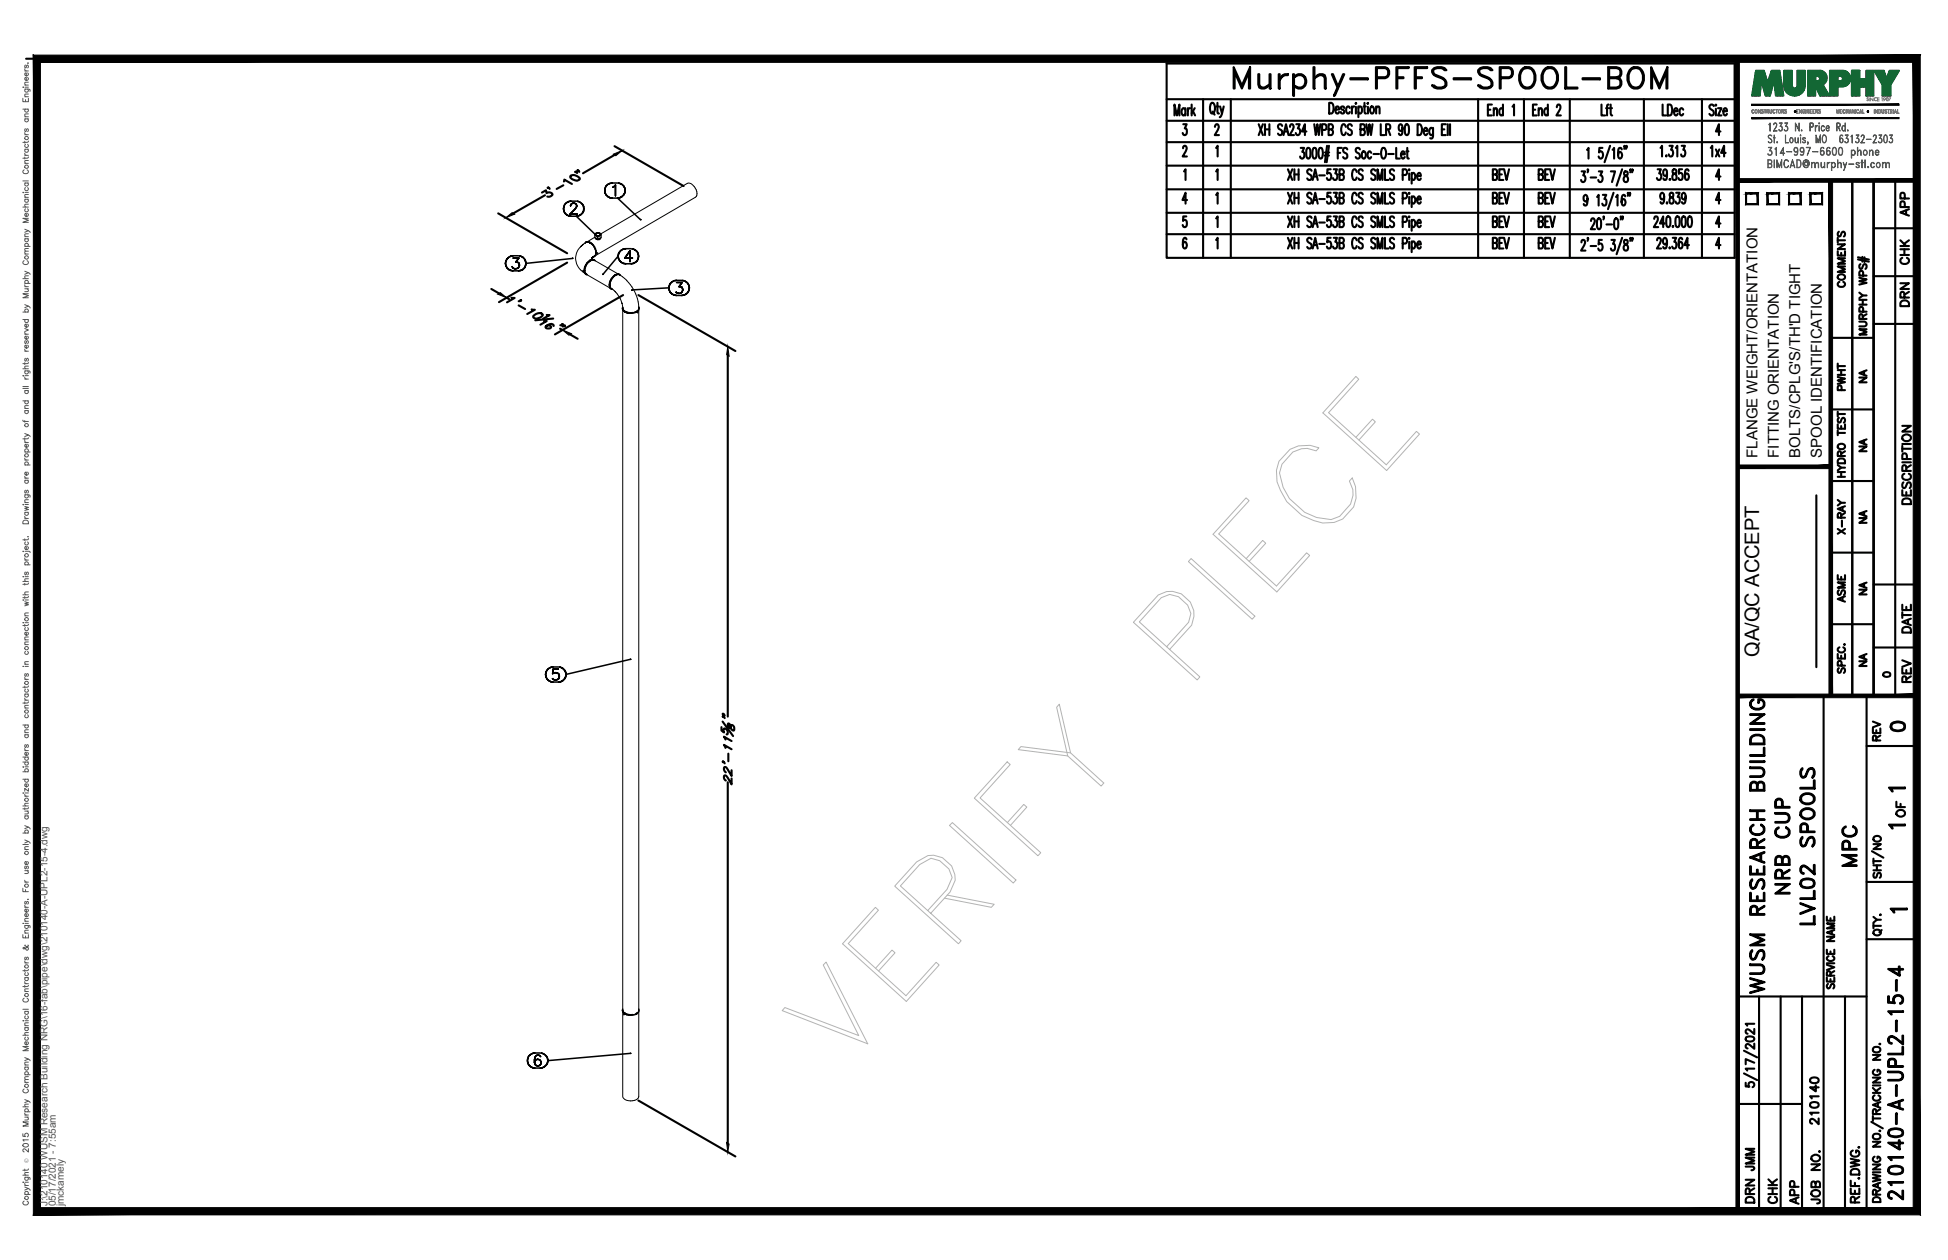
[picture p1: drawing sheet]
<svg xmlns="http://www.w3.org/2000/svg" width="432mm" height="279mm" viewBox="0 0 432 279" stroke-linecap="round" stroke-linejoin="round" font-family="sans-serif">
<defs><g id="words">
<text font-size="10.6" x="272.3" y="22.6">Murphy-PFFS-SPOOL-BOM</text>
<g font-size="6.6">
<text x="412.4" y="193.3" transform="rotate(-90 412.4 193.3)">MPC</text>
<text x="397.6" y="199.3" transform="rotate(-90 397.6 199.3)">NRB CUP</text>
<text x="403.2" y="206" transform="rotate(-90 403.2 206)">LVL02 SPOOLS</text>
<text x="391.9" y="221.5" transform="rotate(-90 391.9 221.5)">WUSM RESEARCH BUILDING</text>
<text x="422.6" y="267.1" transform="rotate(-90 422.6 267.1)">210140-A-UPL2-15-4</text>
</g>
<g font-size="5.3">
<text x="339.7" y="46.2">BEV</text>
<text x="339.7" y="51.5">BEV</text>
<text x="417.7" y="163.3">0</text>
<text x="389.8" y="260.7" transform="rotate(-90 389.8 260.7)">JMM</text>
<text x="389.8" y="267.8" transform="rotate(-90 389.8 267.8)">DRN</text>
<text x="399.7" y="268.1" transform="rotate(-90 399.7 268.1)">APP</text>
</g>
<g font-size="4.9">
<text x="424" y="49" transform="rotate(-90 424 49)">APP</text>
<text x="424" y="59.6" transform="rotate(-90 424 59.6)">CHK</text>
<text x="409.9" y="64.9" transform="rotate(-90 409.9 64.9)">COMMENTS</text>
<text x="424" y="69.1" transform="rotate(-90 424 69.1)">DRN</text>
<text x="409.9" y="87.8" transform="rotate(-90 409.9 87.8)">PWHT</text>
<text x="424.4" y="112.9" transform="rotate(-90 424.4 112.9)">DESCRIPTION</text>
<text x="409.9" y="119.6" transform="rotate(-90 409.9 119.6)">X-RAY</text>
<text x="409.9" y="134.8" transform="rotate(-90 409.9 134.8)">ASME</text>
<text x="424.4" y="141.5" transform="rotate(-90 424.4 141.5)">DATE</text>
<text x="424.4" y="152.4" transform="rotate(-90 424.4 152.4)">REV</text>
<text x="417.7" y="165.5" transform="rotate(-90 417.7 165.5)">REV</text>
<text x="423" y="182.4" transform="rotate(-90 423 182.4)">OF</text>
<text x="403.9" y="250.5" transform="rotate(-90 403.9 250.5)">210140</text>
<text x="394.8" y="268.1" transform="rotate(-90 394.8 268.1)">CHK</text>
<text x="404.3" y="268.1" transform="rotate(-90 404.3 268.1)">JOB NO.</text>
</g>
<g font-size="4.4">
<text x="414.5" y="86.1" transform="rotate(-90 414.5 86.1)">NA</text>
<text x="414.5" y="101.2" transform="rotate(-90 414.5 101.2)">NA</text>
<text x="414.5" y="117.1" transform="rotate(-90 414.5 117.1)">NA</text>
<text x="414.5" y="133" transform="rotate(-90 414.5 133)">NA</text>
<text x="389.9" y="145.7" transform="rotate(-90 389.9 145.7)">QA/QC ACCEPT</text>
<text x="414.5" y="148.9" transform="rotate(-90 414.5 148.9)">NA</text>
</g>
<text font-size="4" x="416.3" y="151.3">0</text>
<g font-size="3.5">
<text x="417.3" y="176.7">1</text>
<text x="417.3" y="184.9">1</text>
<text x="417.7" y="203.6">1</text>
</g>
<g font-size="3.3">
<text x="389.5" y="101.5" transform="rotate(-90 389.5 101.5)">FLANGE WEIGHT/ORIENTATION</text>
<text x="394.3" y="101.5" transform="rotate(-90 394.3 101.5)">FITTING ORIENTATION</text>
<text x="399.1" y="101.5" transform="rotate(-90 399.1 101.5)">BOLTS/CPLG'S/TH'D TIGHT</text>
<text x="403.8" y="101.5" transform="rotate(-90 403.8 101.5)">SPOOL IDENTIFICATION</text>
</g>
<g font-size="2.2" fill="#545454">
<text x="10.5" y="267.5" transform="rotate(-90 10.5 267.5)">J:\210140 WUSM Research Building NRG\16-fab\pipe\dwg\210140-A-UPL2-15-4.dwg</text>
<text x="12.4" y="267.5" transform="rotate(-90 12.4 267.5)">05/17/2021 - 7:55am</text>
<text x="14.1" y="267.4" transform="rotate(-90 14.1 267.4)">jmckamely</text>
</g>
<text font-size="1.3" fill="#545454" x="6.3" y="257.9" transform="rotate(-90 6.3 257.9)">Ó</text>
</g></defs>
<!-- layer: HP-MPC-PIPE -->
<g fill="none" stroke="#000" stroke-width=".22">
<path d="M128.7 54.7a3.7 3.7 0 0 0 1 5.9M128.9 54.5l-.2 .2 .2-.2M129.3 54.2l-.4 .3 1-.8-.1 .2a1.62 1.62 0 0 1 2.1 1.3 1.34 1.34 0 0 1-.2 1.6M130.1 53.7h-.2M130.2 58.3l-.5 .8a1.68 1.68 0 0 0 0 1.5M130.2 58.3l.3-.3-.3 .3M130.5 58l.3-.2-.3 .2M130.8 57.8l.3-.2-.3 .2M131.2 57.1l.1 .4M131.2 54a2.04 2.04 0 0 1 .6 2.8M131.4 57.1l-.3 .1M131.4 57.6l.3 .1-.1-.1"/>
<path d="M131.4 57.6h-.3M131.4 57.6l.3 .1M131.5 57.6l-.2-.2 .2 .2M131.6 56.9l-.2 .2zM131.7 56.8l-.4 .3M131.8 56.8h-.2M131.9 52.6l-1.7 1M131.9 56.8h-.1M131.9 52.5v.1M132 52v.1M132 52.9h.1M132.1 52.7l.3 .2 .6-.2"/>
<path d="M132.3 52.3h.5M133 51.9a.52 .52 0 0 0-.5-.2 .52 .52 0 0 0-.4 .4l.2 .2h.5l.3-.3M133 51.9l.1 .3M133 51.9v.2M133.1 52.9l-.3 .3-.8-.3M133.2 51.8l19.1-11.1a2.13 2.13 0 0 1 2.2 2.3l-.2 .6-.2 .2-22.2 12.9M133.2 51.9a.71 .71 0 0 1-.6 .5 .71 .71 0 0 1-.7-.4v.6a.72 .72 0 0 0 .7 .5 .72 .72 0 0 0 .6-.6M133.2 51.9l-.5-.3a.74 .74 0 0 0-.8 .4M133.3 52v.6M129.7 60.6h.1M129.7 60.6l.2 .2-.1-.1M129.7 60.6l.2 .2"/>
<path d="M135.5 64h.1M136.4 64.8l-.1-.2 1.2 1.6 .4 1.1v-.1M137 60.8a2.34 2.34 0 0 0-1.7 3l.2 .2-.1-.1M137 60.8l.3 .1M137.1 60.8l-5.3-3.1a1.68 1.68 0 0 0-2 1.5 1.5 1.5 0 0 0 .1 1.6l5.4 3.1M137.1 60.9a2.17 2.17 0 0 0-1.6 3.1l.9 .7M137.1 60.9a8.8 8.8 0 0 1 4.5 7.5M137.1 60.8l.2 .1M137.4 60.9v.1v-.1M137.9 67.3l.1 1M138 68.4v.1M138 68.6v155.4"/>
<path d="M141.6 68.5v-.1a1.61 1.61 0 0 1-1.8 1.1M141.6 68.2a1.19 1.19 0 0 1-1.3 1.1l-.5 .1a1.47 1.47 0 0 1-1.8-1.2M141.6 68.6v155.5M138 224.3v18.8a2.06 2.06 0 0 0 3.1 .7l.3-.2 .2-.5v-18.8M138 224.1v.1M141.6 224.2v-.1a1.54 1.54 0 0 1-1.8 1"/>
</g>
<g fill="none" stroke="#000" stroke-width=".34">
<path d="M112 58.4l.1 .5-.1-.5M112.1 57.9l-.1 .5 .1-.5M112.1 58.9l.3 .5-.3-.5M112.4 57.4l-.3 .5 .3-.5M112.4 59.4l.4 .4-.4-.4M112.8 57.1l-.4 .3 .4-.3M112.8 59.8l.4 .2-.4-.2M113.2 56.8l-.4 .3 .4-.3M113.2 60l.5 .1-.5-.1M113.5 59.1l.2 .4zM113.7 56.7l-.5 .1 .5-.1M113.7 57.2h1.3h-1.3"/>
<path d="M113.7 59.5l.8 .1zM113.7 56.7h1.2M114.3 58.1h.4h-.4M114.7 58.1l.2 .1-.2-.1M114.8 59.5l-.3 .1 .3-.1M114.9 58.2l.1 .1-.1-.1M115 57.2l-.7 .9 .7-.9M115 59.3l-.2 .2 .2-.2M115 58.3l.1 .4-.1-.4M115.1 58.7l-.1 .6zM115.4 56.8l-.5-.1 .5 .1M115.4 60l.5-.2-.5 .2"/>
<path d="M115.9 57.1l-.5-.3 .5 .3M115.9 59.8l.4-.4-.4 .4M116.3 57.4l-.4-.3 .4 .3M116.3 59.4l.2-.5-.2 .5M116.5 57.9l-.2-.5 .2 .5M116.5 58.9l.1-.5-.1 .5M116.6 58.4l-.1-.5 .1 .5M124.9 46.3l.1 .5-.1-.5M125 45.7l-.1 .6 .1-.6M125 46.8l.2 .5-.2-.5M125.2 45.3l-.2 .4 .2-.4M125.2 47.3l.4 .3-.4-.3"/>
<path d="M125.6 44.9l-.4 .4 .4-.4M125.6 47.6l.5 .3-.5-.3M126.1 44.7l-.5 .2 .5-.2M126.1 47.9h.5h-.5M126.4 47.5h1.6h-1.6M126.5 45.7v-.2v.2M126.5 45.5l.1-.2-.1 .2M126.6 44.6l-.5 .1 .5-.1M126.6 47.9h1.1M126.6 44.6h1.1M126.6 45.3l.1-.1-.1 .1M126.7 45.2l.2-.1-.2 .1"/>
<path d="M126.9 57.3h.1M126.9 45.1h.5h-.5M126.9 57.3l-10.3 1.1M127.4 45.1l.2 .1-.2-.1M127.5 46.3l-1.1 1.2 1.1-1.2M127.6 45.2l.1 .1-.1-.1M127.7 46l-.2 .3 .2-.3M127.7 45.3l.1 .2-.1-.2M127.7 47.9h.6h-.6M127.7 47.9l4.8 4.6M127.8 45.8l-.1 .2 .1-.2M127.8 45.5v.3v-.3"/>
<path d="M128.3 44.7l-.6-.1 .6 .1M128.3 47.9l.4-.3-.4 .3M128.7 44.9l-.4-.2 .4 .2M128.7 47.6l.4-.3-.4 .3M129.1 45.3l-.4-.4 .4 .4M129.1 47.3l.3-.5-.3 .5M129.4 45.7l-.3-.4 .3 .4M129.4 46.8v-.5v.5M129.4 46.3v-.6v.6M129.5 60h.1M129.5 60l-.4 .1M129.9 53.7a1.28 1.28 0 0 1 1.3 .3"/>
<path d="M129.9 53.7l-.2 .2M129.9 53.7h.6l.3 .1M130.5 53.6l.3 .2M130.8 53.9h.1M130.8 57.7a2.45 2.45 0 0 0-1.1 2.9l.2 .3M130.8 57.8h.1M130.8 57.7l.6-.1 .5 .2M130.8 53.8l.4 .2M131.2 54a2.01 2.01 0 0 1 .5 2.9l-.2 .1M131.7 57.7a2.08 2.08 0 0 0-1.9 2.9l.1 .2M132.1 56h.1M132.1 56l.2 .2"/>
<path d="M132.1 56l.4 .1M132.2 56h.1M134.1 42.2v.5v-.5M134.1 41.7v.5v-.5M134.1 42.7l.3 .5-.3-.5M134.4 41.3l-.3 .4 .3-.4M134.4 43.2l.3 .4-.3-.4M134.7 40.9l-.3 .4 .3-.4M134.7 43.6l.5 .2-.5-.2M135.2 40.7l-.5 .2 .5-.2M135.2 43.8l.5 .1-.5-.1M135.7 40.6l-.5 .1 .5-.1"/>
<path d="M135.7 43.9h1.2M135.7 40.6h1.2M135.8 41.5l.3-.1-.3 .1M136.1 41.4l.3-.4-.3 .4M136.4 41v2.4v-2.4M136.9 43.9l.5-.1-.5 .1M136.9 43.9l5.1 4.8M137 56.8l.1 .5-.1-.5M137 56.8l-3.3 4M137.1 56.3l-.1 .5 .1-.5M137.1 57.3l.3 .5-.3-.5M137.4 55.8l-.3 .5 .3-.5"/>
<path d="M137.4 57.8l.3 .4-.3-.4M137.4 40.7l-.5-.1 .5 .1M137.4 43.8l.5-.2-.5 .2M137.7 55.5l-.3 .3 .3-.3M137.7 58.2l.5 .2-.5-.2M137.9 40.9l-.5-.2 .5 .2M137.9 43.6l.3-.4-.3 .4M138.2 55.2l-.5 .3 .5-.3M138.2 58.4l.5 .1-.5-.1M138.2 41.3l-.3-.4 .3 .4M138.2 43.2l.3-.5-.3 .5M138.5 41.7l-.3-.4 .3 .4"/>
<path d="M138.5 42.7v-.5v.5M138.5 57.2h1.7h-1.7M138.5 42.2v-.5v.5M138.7 55.1l-.5 .1 .5-.1M138.7 58.5h1.2M138.7 55.1h1.2M139.6 55.6l-1.1 1.6 1.1-1.6M139.6 55.6v2.4v-2.4M139.9 58.5l.5-.1-.5 .1M140.4 55.2l-.5-.1 .5 .1M140.4 58.4l.5-.2-.5 .2M140.9 55.5l-.5-.3 .5 .3"/>
<path d="M140.9 58.2l.4-.4-.4 .4M141.3 55.8l-.4-.3 .4 .3M141.3 57.8l.2-.5-.2 .5M141.5 56.3l-.2-.5 .2 .5M141.5 57.3v-.5v.5M141.5 56.8v-.5v.5M142 48.7h.1M113.7 60.1h1.2M114.9 60.1l.5-.1-.5 .1M129.6 60h.1M129.6 60l-.2 .2M129.9 60.8l.2 .1"/>
<path d="M129.9 60.9h.3M135.1 63.2h.1M135.2 63.2h.1M135.6 64.1h.1M136.5 61a2.48 2.48 0 0 0-1.2 2.9l.2 .2a.77 .77 0 0 1-.4-.9M136.5 61l.9-.1-.7-.1-.7 .4-.8 1.1-.1 .9M136.5 61h.1M137.4 60.9l.1 .2M138 68.3a1.23 1.23 0 0 0 1.3 1.1l-1.1-.5M138 68.1v.3M138 68.4l.3 .5M138 68.2v.1"/>
<path d="M138 68.6l.2 .3M138.3 68.9l.2 .2M138.5 69.1h.1M138.9 69.2l1.4 .1M139.3 69.4l.5 .1-.5-.1M140.1 64.3h.1M141.1 69.1h.1M141.1 69.1l.3 .3M141.1 69.1h.3M141.6 68.1v.2a.7 .7 0 0 1-.5 .8l-.4 .2-.9 .2M141.6 68.2v.1M148.3 63.8l.1 .6-.1-.6"/>
<path d="M148.3 63.8l-8.2 .5M148.4 63.3l-.1 .5 .1-.5M148.4 64.4l.2 .4-.2-.4M148.6 62.9l-.2 .4 .2-.4M148.6 64.8l.4 .4-.4-.4M149 62.5l-.4 .4 .4-.4M149 65.2l.4 .2-.4-.2M149.4 62.3l-.4 .2 .4-.2M149.4 65.4l.5 .1-.5-.1M149.8 64.6l.2 .3zM149.9 62.2l-.5 .1 .5-.1M149.9 65.5h1.2"/>
<path d="M149.9 62.2h1.2M150 62.6h1.2h-1.2M150 64.9l.7 .2zM150.5 63.6h.4h-.4M150.9 63.6l.2 .1-.2-.1M151 64.9l-.3 .2 .3-.2M151.1 63.7l.1 .1-.1-.1M151.1 65.5l.6-.1-.6 .1M151.2 62.6l-.7 1 .7-1M151.2 64.7l-.2 .2 .2-.2M151.2 63.8l.1 .3-.1-.3M151.3 64.1l-.1 .6z"/>
<path d="M151.7 62.3l-.6-.1 .6 .1M151.7 65.4l.4-.2-.4 .2M152.1 62.5l-.4-.2 .4 .2M152.1 65.2l.4-.4-.4 .4M152.5 62.9l-.4-.4 .4 .4M152.5 64.8l.2-.4-.2 .4M152.7 63.3l-.2-.4 .2 .4M152.7 64.4l.1-.6-.1 .6M152.8 63.8l-.1-.5 .1 .5M120.9 149.5l.1 .6-.1-.6M121 149l-.1 .5 .1-.5M121 150.1l.3 .5-.3-.5"/>
<path d="M121.3 148.6l-.3 .4 .3-.4M121.3 150.6l.3 .3-.3-.3M121.6 148.2l-.3 .4 .3-.4M121.6 150.9l.5 .3-.5-.3M122.1 148l-.5 .2 .5-.2M122.1 151.2h.5h-.5M122.5 150.5l-.1-.2 .1 .2M122.5 149.4l.1-.1-.1 .1M122.6 147.9l-.5 .1 .5-.1M122.6 151.2h1.2M122.6 147.9h1.2M122.6 148.4l-.1 1 .1-1"/>
<path d="M122.6 150.7l-.1-.2 .1 .2M122.6 149.3l.4-.1-.4 .1M123 150.8l-.4-.1 .4 .1M123 149.2h.3h-.3M123.3 150.8h-.3h.3M123.3 149.2l.3 .1-.3-.1M123.6 150.7l-.3 .1 .3-.1M123.6 149.3l.3 .2-.3-.2M123.8 148.4h-1.2h1.2M123.8 151.2h.5h-.5M123.9 150.4l-.3 .3 .3-.3M123.9 149.5l.1 .3-.1-.3"/>
<path d="M124 149.8l-.1 .6zM124.3 148l-.5-.1 .5 .1M124.3 151.2l.5-.3-.5 .3M124.8 148.2l-.5-.2 .5 .2M124.8 150.9l.3-.3-.3 .3M125.1 148.6l-.3-.4 .3 .4M125.1 150.6l.3-.5-.3 .5M125.4 149l-.3-.4 .3 .4M125.4 150.1l.1-.6-.1 .6M139.7 146.2l-14.2 3.3-.1-.5 .1 .5M116.9 235.2l.1 .5-.1-.5M117 234.6l-.1 .6 .1-.6"/>
<path d="M117 235.7l.2 .5-.2-.5M117.2 234.2l-.2 .4 .2-.4M117.2 236.2l.4 .3-.4-.3M117.6 233.8l-.4 .4 .4-.4M117.6 236.5l.5 .3-.5-.3M118.1 233.6l-.5 .2 .5-.2M118.1 236.8h.5h-.5M118.5 235v.6v-.6M118.6 233.5l-.5 .1 .5-.1M118.6 236.8h1.1M118.6 233.5h1.1M118.6 234.4l-.1 .6 .1-.6"/>
<path d="M118.6 235.2l-.1 .4 .1 .4-.1-.4zM118.6 236l.2 .2-.2-.2M118.8 234.1l-.2 .3 .2-.3M118.8 235l-.2 .2 .2-.2M118.8 236.2l.4 .2-.4-.2M119.2 234l-.4 .1 .4-.1M119.2 234.9l-.4 .1 .4-.1M119.2 236.4h.1h-.1M119.3 234.9h-.1h.1M119.3 236.4l.3-.2-.3 .2M119.4 234h-.2h.2M119.6 235l-.3-.1 .3 .1"/>
<path d="M119.6 236.2l.2-.2-.2 .2M119.7 234.1l-.3-.1 .3 .1M119.7 236.8h.6h-.6M119.8 235.2l-.2-.2 .2 .2M119.8 234.3l-.1-.2 .1 .2M119.8 236l.2-.3-.2 .3M119.8 235.2l.2 .5zM120.3 233.6l-.6-.1 .6 .1M120.3 236.8l.4-.3-.4 .3M120.7 233.8l-.4-.2 .4 .2M120.7 236.5l.4-.3-.4 .3M121.1 234.2l-.4-.4 .4 .4"/>
<path d="M121.1 236.2l.3-.5-.3 .5M121.4 234.6l-.3-.4 .3 .4M121.4 235.7v-.5v.5M138 224l.3 .6M138 223.8v.5l.2 .3M138 224.2l.2 .3M138.2 224.6l.3 .2 .8 .3M138.3 224.6l.2 .2-.2 .2M138.5 224.7h.1M138.5 224.7l-.2 .1M138.9 224.9l1.4 .1M139.7 233.6l-18.3 1.6v-.6v.6"/>
<path d="M141.1 224.7h.1M141.6 223.8v.5l-.2 .3-.7 .4h-1.4l-1.1-.5"/>
</g>
<!-- layer: PS-BDR -->
<g fill="#000" stroke="#000" stroke-width=".22">
<path d="M388.3 26.1v.2l32.6-.2zM388.3 26.3l32.6-.2v.2z"/>
<path d="M388.3 23.1v.3l32.6-.3zM388.3 23.4l32.6-.3v.3z"/>
<path d="M7.4 12.2v257.2l1.6-1.6zM7.4 12.2l1.6 1.6v254zM7.4 12.2l1.6 1.6 416.6-1.6zM9 13.8l416.6-1.6-1.5 1.6zM425.6 12.2l-1.5 1.6 1.5 255.6zM424.1 13.8l1.5 255.6-1.5-1.6zM7.4 269.4h418.2l-1.5-1.6zM9 267.8h415.1l-416.7 1.6z"/>
</g>
<!-- layer: PS-BDR-T -->
<g fill="none" stroke="#000" stroke-width=".47">
<path d="M415.3 40v114.3h-4.7v-114.2v114.2h-4.8v-114.2M387 42.9h2.6v2.4h-2.6zM391.8 42.9h2.6v2.4h-2.6zM396.6 42.9h2.5v2.4h-2.5zM401.3 42.9h2.6v2.4h-2.6zM411.8 57.5l2.5 .5M411.8 57.1l2.5 .5M412.4 58.6a.59 .59 0 0 0-.3 .5 .59 .59 0 0 0 .4 .5l.3-.1 .3-.8 .4-.1a.64 .64 0 0 1 0 1M412.8 57v1M413.3 57.1v1M405.8 74.9h9.5M412.1 71.3l1.4 .1a.52 .52 0 0 1 .2 .6 .52 .52 0 0 1-.4 .4h-1.2"/>
<path d="M412.1 61.6l1.7 .4-1.7 .3 1.7 .4-1.7 .4M412.1 67.5h1.7M412.1 66.5h1.7M412.1 64.9l.8 .6M412.9 70.7l-.1-.9-.4-.1-.3 .3v.7h1.7M412.9 66.5v1M413 69.1l-.1-.9-.5-.1-.3 .3v.7h1.7M413 61.1l-.1-.9-.5-.1-.3 .3v.7h1.7M413.8 73h-1.7l1.7 .6-1.7 .6h1.7M413.8 65.5h-.9l-.8 .6M413.8 69.7l-.9 .5M405.8 90.8h9.5"/>
<path d="M407.4 94.1v1h1.6v-1M407.4 96h1.6M407.4 91.3v1.1M407.4 95.4v1.1M407.4 91.8h1.6M407.4 98.7a.79 .79 0 0 1 1-.3 .79 .79 0 0 1 .5 .9 .78 .78 0 0 1-1 .3 .78 .78 0 0 1-.5-.9zM407.6 92.7a.59 .59 0 0 0-.3 .5 .59 .59 0 0 0 .4 .5l.3-.1 .3-.8 .4-.1a.65 .65 0 0 1 0 1M408.1 94.5v.6M402.6 109.8v38.1M405.8 106.7h9.5M407.4 105.7h1.6M407.4 104.7h1.6"/>
<path d="M407.4 103.1l.7 .6M407.4 102a.9 .9 0 0 1 1.6 .2v.5h-1.6zM408.1 101.1l-.1-.9-.3-.1-.3 .3v.7h1.6M408.1 104.7v1M409 103.7h-.9l-.7 .6M409 100.1l-.9 .5M405.8 122.5h9.5M405.8 138.4h9.5M407.4 145v1h1.6v-1M407.6 148.2a.59 .59 0 0 0-.3 .5 .59 .59 0 0 0 .4 .5l.3-.2 .3-.7 .4-.1a.65 .65 0 0 1 0 1M407.7 143.5a.59 .59 0 0 0-.3 .7 .59 .59 0 0 0 .6 .5h.4a.59 .59 0 0 0 .6-.5 .59 .59 0 0 0-.4-.7M408.1 145.4v.6"/>
<path d="M408.2 147.6l-.1-.9-.4-.2-.3 .4v.7h1.6M408.8 142.9h.2z"/>
</g>
<!-- layer: PS-DIM -->
<path d="M5.8 13h419" fill="none" stroke="#000" stroke-width=".47"/>
<!-- layer: 0 -->
<g fill="none" stroke="#000" stroke-width=".47">
<path d="M415.3 40v114.3M420.1 40v114.3M415.3 50.6h9.5M415.3 61.2h9.5M415.3 71.8h9.5M415.3 129.6h9.5M415.3 143.6h9.5M386.6 238l2.9 1.5M386.6 233l2.9 1.5M387 230l.8-.2a.85 .85 0 0 1 1.1 .6 1.14 1.14 0 0 1-1.9 0zM388.9 237h-1.9l.3 .4M388.9 235.7l-1.9-.8v1.1"/>
<path d="M388.9 231.4v1.2l-1-.8-.6-.3-.3 .2v.5l.4 .3M388.9 228.2v1.1l-1-.8-.6-.3-.3 .2v.5l.4 .3M388.9 227h-1.9l.3 .4M387 240.1v.8l.8 .1a.62 .62 0 0 1 0-.9 .62 .62 0 0 1 .9 .1 .62 .62 0 0 1-.2 .9"/>
</g>
<g fill="#000" stroke="#000" stroke-width=".22">
<path d="M384.8 13l.8 255.6v-255.6zM384.8 13l.8 255.6h-.8z"/>
<path d="M385.2 39.6v.8l39.6-.8zM385.2 40.4l39.6-.8v.8z"/>
<path d="M424.5 40l.8 114.3v-114.3zM424.5 40l.8 114.3h-.8z"/>
<path d="M385.2 153.9v.8l39.6-.8zM385.2 154.7l39.6-.8v.8z"/>
</g>
<!-- layer: PS-LOGO -->
<g fill="none" stroke="#545454" stroke-width=".22">
<path d="M5.1 19.3h.1zM5.5 19.8h.9l.2 .1v.4M5.5 15.3v.3l.3 .1M5.5 18.9h.8M5.5 15.7h.8M5.5 19.3h.8M5.7 19.8a.38 .38 0 0 0-.1 .5 .38 .38 0 0 0 .6 0 .38 .38 0 0 0-.1-.5M5.7 14.4l-.2 .3v.3h.3l.1-.4 .2-.2 .2 .3-.2 .4M6.1 17.2a.38 .38 0 0 1 .1 .5 .38 .38 0 0 1-.6 0 .38 .38 0 0 1 .1-.5h.1v.7M6.1 16.2a.38 .38 0 0 1 .1 .5 .38 .38 0 0 1-.6 0 .38 .38 0 0 1 .1-.5h.1v.6M6.2 13.9v.1zM6.3 18.2l-.8 .1v.3l.2 .3"/>
<path d="M5.1 21.8v.7h1.2v-.7M5.1 24.2h1.2M5.4 37.7a.43 .43 0 0 0-.3 .5 .43 .43 0 0 0 .4 .3h.3a.43 .43 0 0 0 .5-.3 .43 .43 0 0 0-.3-.5M5.5 34v.3l.3 .1M5.5 29.4v.3l.3 .2M5.5 31.3v.4M5.5 34.8v.4M5.5 36.2h.8M5.5 34.4h.8M5.5 33.1h.8M5.5 29.9h.8M5.5 26.4h.8"/>
<path d="M5.5 25.9h.8M5.5 21.4h.8M5.7 33.1a.38 .38 0 0 0-.1 .5 .38 .38 0 0 0 .6 0 .38 .38 0 0 0-.1-.5M5.7 32a.4 .4 0 0 0-.1 .6 .4 .4 0 0 0 .6 0 .4 .4 0 0 0-.1-.6M5.7 28.6l-.2 .2v.3h.3l.1-.4 .2-.1 .2 .2-.2 .4M5.7 26.4a.38 .38 0 0 0-.1 .5 .38 .38 0 0 0 .6 0 .38 .38 0 0 0-.1-.5M5.7 24.2a.38 .38 0 0 0-.1 .6 .38 .38 0 0 0 .6 0 .38 .38 0 0 0-.1-.6M5.7 22.1v.4M6.3 35.6h-.8v.3l.2 .3M6.3 34.8l-.3 .3h-.9M6.3 31.3l-.3 .3h-.9M6.3 25.3h-.8v.3l.2 .3"/>
<path d="M6.3 20.9h-.8v.3l.2 .2M391.9 34.2l.2 .2M392 36.3l.6-.1v-.6l-.6-.1v1.6l.6-.1v-.6h-.6M392.1 30a.44 .44 0 0 1 .7 .2 .38 .38 0 0 0-.6-.2 .38 .38 0 0 0-.1 .5l.4 .3a.46 .46 0 0 1 .2 .7 .46 .46 0 0 1-.7-.1 .41 .41 0 0 0 .6 .1 .41 .41 0 0 0 0-.6l-.6-.4zM392.3 33.3a.53 .53 0 0 1 .5 .8 .53 .53 0 0 1-.9 0 .47 .47 0 0 0 .7 .2l.2-.3M392.4 27.2l-.1 1.9v-1.7l-.2 .2zM392.4 36.3l.3 .1v.6l-.8 .2v-1.8l.8 .2v.6l-.3 .2M392.5 33.4a.51 .51 0 0 1 .3 .5 .51 .51 0 0 1-.3 .5M392.7 32.8l-.7-.1h.8l-.5 .7M392.7 32.7l-.5 .7 .4 .1 .2 .3M393.1 30.5l.4 .1zM393.1 29l.8 .1h-.8l.7-1.3-.2-.5h-.2l-.3 .4 .1-.3a.39 .39 0 0 1 .6 0 .39 .39 0 0 1 0 .5l-.7 1.2"/>
<path d="M393.3 35.4v1.8zM393.3 29.9v1.8zM393.4 33l.4-.3v1.7l-.1-1.6zM393.9 35.4l.5 1.5 .6-1.5v1.8l-.1-1.4-.5 1.4-.5-1.4v1.4zM393.9 31.4l.1 .3zM393.9 31.5l.1 .1zM394.4 28.8l.1 .2M394.7 27.9a.55 .55 0 0 1 .4 .7 .55 .55 0 0 1-.7 .4l-.1-.3 .4 .3 .3-.4M394.7 33.9l.9 .1h-1l.7-1.3v1.7v-1.5l-.6 1.1M394.8 28l.2 .5-.2 .5M395 27.3l-.6-.1h.6l-.3 .8M395 27.2l-.4 .8 .4 .1v.3"/>
<path d="M395.5 28.8l.2 .2M395.7 35.5a.47 .47 0 0 1 .7 .3l-.3-.3h-.3a1.08 1.08 0 0 0 0 1.6h.3l.3-.3a.44 .44 0 0 1-.4 .4 .44 .44 0 0 1-.5-.4l-.1-.7zM395.8 29.9v1.7l.7 .1h-.7zM395.8 27.9a.55 .55 0 0 1 .5 .7 .55 .55 0 0 1-.7 .4l-.1-.3 .4 .3 .4-.4M396 28l.3 .5-.3 .5M396 33.6l1.2 .1zM396.2 27.3l-.6-.1h.7l-.5 .8M396.2 27.2l-.4 .8 .3 .1 .2 .3M396.9 30.6a.57 .57 0 0 1 .7 .4 .57 .57 0 0 1-.4 .7l-.3-.1-.2-.4zM396.9 36.8h.8M397 30.6a.52 .52 0 0 1 .4 .5 .52 .52 0 0 1-.4 .5l-.2-.4zM397 36.7h.7"/>
<path d="M397.3 35.4l.6 1.8-.6-1.5-.5 1.5zM397.7 33.3l.3 .4 .3-.1 .2-.3M397.7 33.1l.3-.3h.3l.2 .3M397.8 34.3h.5M397.9 30.5l.1 1 .3 .1 .3-.2-.3 .3-.3-.1-.1-.2zM398 27.2l.8 1.6v-1.6v1.9l-.8-1.6v1.6zM398 32.8l-.3 .4 .3 .5M398.2 32.8a1.22 1.22 0 0 1 .1 1.6M398.3 35.4h.5a1.05 1.05 0 0 1 0 1.8h-.5zM398.3 35.5a.84 .84 0 0 1 .9 .5 .84 .84 0 0 1-.2 .9l-.7 .2zM398.5 33.5l-.2 .2a.49 .49 0 0 1-.6-.2 .49 .49 0 0 1 .1-.6 .49 .49 0 0 1 .7 0v.4a.81 .81 0 0 1-.5 1.1l-.3-.2 .1 .2M398.5 33.3l-.3 .4"/>
<path d="M398.6 30.5v1.2zM399 30l.1-.1v.3zM399.1 33.3l.3 .4 .3-.1 .1-.3M399.1 33.1l.3-.3h.3l.1 .3M399.1 30h.1M399.1 30.5v1.2zM399.1 34.3h.6M399.4 28.8v.3l-.1-.1zM399.4 28.9h.1M399.4 32.8a.51 .51 0 0 0-.3 .4 .51 .51 0 0 0 .3 .5M399.5 32.8a1.22 1.22 0 0 1 .1 1.6M399.6 31.5h.6"/>
<path d="M399.6 30.8l.6 .6-.2 .3-.4-.1v-.2l.1 .2M399.6 30.7h.6M399.7 30.6v.3M399.8 33.5l-.1 .2a.5 .5 0 0 1-.7-.5 .5 .5 0 0 1 .7-.4l.2 .5a.83 .83 0 0 1-.5 1.1l-.3-.2 .1 .2M399.8 33.3l-.3 .4M399.9 35.6a.74 .74 0 0 1 1 .2 .74 .74 0 0 1-.1 1l-.1-1 .1 .9a.68 .68 0 0 0-.3-1.2 .68 .68 0 0 0-.8 .9 .66 .66 0 0 0 .4 .7 .66 .66 0 0 0 .7-.2 .7 .7 0 0 1-.9 .1 .7 .7 0 0 1-.2-.8zM400 36l.2-.2 .4 .1 .1 .2-.5-.2-.2 .3 .1 .4 .4 .1 .2-.2-.1 .2-.4 .1-.2-.2zM400.1 30.6l.1 .2-.2-.3-.4 .1v.2l.6 .5M400.1 31.2v.4M400.7 31.5h.1M400.8 31.9l-.1-.5 .1 .4-.2 .2M400.8 31.7v.1"/>
<path d="M401.3 28.1l.6-.1v-.6l-.6-.1-.1 1.8v-1.9h.5l.2 .4v.4l-.2 .2h-.4M401.3 32.7l-.7 1.7 .7-1.7h-.9l.9 .1M401.6 36v1.2zM401.8 33.6l1.2 .1zM401.8 36.1h.5l.1 1.1-.2-1-.3-.1-.3 .3zM402.4 27.8v1.3zM402.5 29.9l.5 1.5 .5-1.5v1.8l-.1-1.4-.4 1.4-.4-1.4-.1 1.4zM402.6 36.1h.4l.1 1.1-.1-1-.3-.1-.3 .3zM402.6 27.9l.3-.1-.3 .2-.2 .4zM403.2 27.2l.1 .1v.2zM403.2 27.3h.1M403.2 27.8l.1 1.3z"/>
<path d="M403.5 34l.4 .4 .3-.1 .1-.3M403.5 33.8l.4-.4 .3 .1 .1 .3M403.6 36l.2 1 .3 .1 .3-.2-.3 .3-.4-.1zM403.7 32.8h.5M403.8 32.8l-.2 .2a1.17 1.17 0 0 0 .2 1.4M403.8 27.9l.4-.1 .2 .4-.2-.3a.54 .54 0 0 0-.4 .6 .54 .54 0 0 0 .4 .5l.2-.3-.2 .4h-.2l-.3-.5zM403.8 33.4l-.3 .5M404.1 33.4l.2 .5-.2 .5M404.1 30l.2-.1a.95 .95 0 0 1 .6 .9 .95 .95 0 0 1-.6 .9 1.24 1.24 0 0 1-.2-1.7zM404.1 30.1l.2-.1a.87 .87 0 0 1 .5 .8 .87 .87 0 0 1-.5 .8 1.19 1.19 0 0 1-.2-1.5zM404.2 32.8l.1 .1-.4-.2a1.42 1.42 0 0 0-.2 1.7 .49 .49 0 0 0 .6-.2 .49 .49 0 0 0-.1-.7 .49 .49 0 0 0-.7 .1M404.4 36l.1 1.2z"/>
<path d="M404.8 28.4h.6l-.2-.5a.54 .54 0 0 0-.4 .6 .54 .54 0 0 0 .4 .5l.2-.3-.2 .4a.63 .63 0 0 1-.4-.6 .63 .63 0 0 1 .4-.7l.3 .7h-.7M404.9 34l.3 .4 .3-.1 .2-.3M404.9 33.8l.3-.4 .3 .1 .2 .3M405 36l.1 1.2zM405.1 32.8h.5M405.1 32.8l-.1 .2a1.17 1.17 0 0 0 .2 1.4M405.2 33.4l-.3 .5M405.3 36.1l.3-.1-.5 .5zM405.4 33.4l.3 .5-.3 .5M405.5 32.8l.2 .1a.36 .36 0 0 0-.6-.1l-.2 .6v.8l.2 .2a.49 .49 0 0 0 .6-.2 .49 .49 0 0 0-.1-.7 .49 .49 0 0 0-.7 .1M406 36v1.8zM406.2 36.1a.53 .53 0 0 1 .7 .5 .53 .53 0 0 1-.7 .5l-.2-.2 .3 .2a.51 .51 0 0 0 .5-.5 .51 .51 0 0 0-.5-.5l-.3 .2z"/>
<path d="M406.3 32.8l.4-.1a1.13 1.13 0 0 1 0 1.7h-.1a1.28 1.28 0 0 1-.3-1.6zM406.3 34.3h.6M406.3 32.8h.6M406.4 32.8l-.2 .6 .2 1M406.8 32.8l.2 .6-.2 1M407.2 28.1l.6-.1v-.6l-.6-.1-.1 1.8v-1.9l.7 .1 .1 .7-.3 .2h-.4M407.3 35.4l.1 1.8zM407.5 28.2l.4 .9-.3-.9M407.6 36.1h.5l.1 1.1-.2-1-.3-.1-.3 .3zM407.7 32.8l.3-.1a1.13 1.13 0 0 1 0 1.7h-.1a1.28 1.28 0 0 1-.2-1.6zM407.7 34.3h.5M407.7 32.8h.5"/>
<path d="M407.8 32.8l-.2 .6 .2 1M407.8 31.3l.3 .3 .4-.3M407.8 31l.3-.3 .4 .3M408 30.1h.4M408 30l-.1 .3a1.28 1.28 0 0 0 .2 1.3M408.1 30.7l-.3 .4M408.2 32.8l.2 .6-.2 1M408.2 30.7l.3 .4-.3 .5M408.4 30l.1 .2a.33 .33 0 0 0-.5-.2l-.2 .7 .2 .9a.48 .48 0 0 0 .5-.5 .48 .48 0 0 0-.5-.4l-.2 .1M408.5 27.9l.3-.1 .2 .3-.2-.2a.54 .54 0 0 0-.5 .6 .54 .54 0 0 0 .5 .5l.2-.2-.2 .3-.5-.3zM409 27.2l.1 1.9zM409 37l-.5-1 .5 1.2"/>
<path d="M409 31.4l.1 .2M409.2 30.7l.4 .1 .1 .2M409.3 30.6a.53 .53 0 0 1 .4 .6 .53 .53 0 0 1-.7 .4v-.2a.36 .36 0 0 0 .6 .1l.1-.2M409.3 36l-.6 1.8zM409.4 30.7l.3 .4-.3 .5M409.6 28.8v.3zM409.6 28.9v.1zM409.6 30l-.6-.1h.7l-.4 .8M409.6 29.9l-.4 .8M409.8 36.4h1.1zM410.4 33.3v1.7zM410.6 33.3a.53 .53 0 0 1 .7 .6 .53 .53 0 0 1-.7 .5l-.2-.2 .3 .2a.51 .51 0 0 0 .5-.5 .51 .51 0 0 0-.5-.6l-.3 .2z"/>
<path d="M410.6 29.9l-.1 1.8v-1.6l-.2 .2zM411.3 31.4l.2 .2M411.5 37h.6M411.5 36.4l.6 .3v.2a.38 .38 0 0 1-.3 .3 .38 .38 0 0 1-.4-.3l.2 .2M411.5 36.2h.6M411.6 36.1v.3M411.6 30.6a.52 .52 0 0 1 .5 .6 .52 .52 0 0 1-.7 .4l-.1-.2a.36 .36 0 0 0 .6 .1l.2-.2M411.7 32.7l.1 1.7zM411.8 30.7l.3 .4-.1 .3-.2 .2M412 36.1l.1 .2a.38 .38 0 0 0-.3-.3 .38 .38 0 0 0-.4 .3l.7 .5M412 36.7v.4M412 33.3h.5v1.1v-.8l-.2-.3-.5 .3z"/>
<path d="M412 30l-.6-.1h.7l-.5 .8M412 29.9l-.4 .8 .3 .1 .2 .2M412.5 36l.5 .1zM412.5 31.6l.8 .1h-.8l.7-1.3-.2-.4h-.2l-.3 .3 .1-.2a.39 .39 0 0 1 .6-.1 .39 .39 0 0 1 0 .6l-.7 1.1M412.7 35.4l.1 1.8zM413.2 33.3a.54 .54 0 0 1 .7 .6 .54 .54 0 0 1-.7 .5l-.2-.5zM413.4 35.4l.1 1.8zM413.7 30.8l1 .1zM414 36.9l.2 .1-.1 .2zM414 37l.1 .1zM414.4 33.3v1.1zM414.6 33.3h.5l.1 1.1-.1-1-.3-.1-.4 .3z"/>
<path d="M414.7 36.3l.3-.3 .4 .1v.3v-.2a.46 .46 0 0 0-.7 .4 .46 .46 0 0 0 .7 .4v-.1l-.2 .3a.59 .59 0 0 1-.5-.3 .59 .59 0 0 1 0-.6zM415.2 31.6l.8 .1h-.9a1.94 1.94 0 0 0 .8-1.4l-.2-.3h-.3l-.2 .3 .1-.2 .4-.2 .2 .5-.7 1.3M415.7 33.8h.7l-.2-.5a.48 .48 0 0 0-.5 .6 .48 .48 0 0 0 .6 .4l.1-.2-.1 .3a.53 .53 0 0 1-.6-.5 .53 .53 0 0 1 .6-.6l.2 .6h-.8M416 36.3l.1-.2a.53 .53 0 0 1 .7 .5 .53 .53 0 0 1-.7 .5l-.1-.2zM416.4 31.4l.2 .2M416.7 30.6a.53 .53 0 0 1 .5 .6 .53 .53 0 0 1-.7 .4l-.2-.2 .5 .2 .3-.3M416.9 30.7l.2 .4-.2 .5M417.1 30l-.6-.1h.6l-.4 .8M417.1 29.9l-.5 .8 .4 .1 .1 .2M417.3 36l.1 1.2zM417.5 36.1h.5l.1 1.1-.1-.8-.2-.3-.4 .3zM417.7 30l.3-.1a1.32 1.32 0 0 1 0 1.8l-.3-.1-.2-.7z"/>
<path d="M417.7 31.5h.5M417.7 30.1h.5M417.8 30l-.2 .7 .2 .9M418.2 30l.1 .7-.1 .9M418.3 36.1h.4l.1 1.1-.1-1-.3-.1-.3 .3zM418.8 31.4l.2 .2M419.1 30.6a.53 .53 0 0 1 .4 .6 .53 .53 0 0 1-.7 .4v-.2a.36 .36 0 0 0 .6 .1l.1-.2M419.3 30.7l.2 .4-.2 .5M419.4 30l-.6-.1h.7l-.4 .8M419.4 29.9l-.4 .8 .4 .1 .1 .2M5.1 42.7h.1zM5.1 45.9h1.2"/>
<path d="M5.1 40.1h1.2M5.4 57.8a.43 .43 0 0 0-.3 .5 .43 .43 0 0 0 .4 .4h.3a.43 .43 0 0 0 .5-.4 .43 .43 0 0 0-.3-.5M5.5 50.8l.8 .4-.8 .3M5.5 56.3h.8M5.5 54.6h1.2M5.5 52.9h.8M5.5 52.5h.8M5.5 44.2h.8M5.5 43.8h.8M5.5 40.6h.8M5.5 42.7h.8M5.7 54.6a.38 .38 0 0 1-.1-.5 .38 .38 0 0 1 .6 0 .38 .38 0 0 1-.1 .5"/>
<path d="M5.7 52.9a.38 .38 0 0 0-.1 .6 .38 .38 0 0 0 .6 0 .38 .38 0 0 0-.1-.6M5.7 46.3a.38 .38 0 0 0-.1 .6 .38 .38 0 0 0 .6 0 .38 .38 0 0 0-.1-.6M5.7 44.2a.38 .38 0 0 0-.1 .5 .38 .38 0 0 0 .6 0 .38 .38 0 0 0-.1-.5M5.7 41.6a.38 .38 0 0 0-.1 .6 .38 .38 0 0 0 .6 0 .38 .38 0 0 0-.1-.6M5.7 40.6a.38 .38 0 0 0-.1 .5 .38 .38 0 0 0 .6 0 .38 .38 0 0 0-.1-.5M6.1 47.3a.38 .38 0 0 1 .1 .6 .38 .38 0 0 1-.6 0 .38 .38 0 0 1 .1-.6h.1v.7M6.3 55.7l-.8 .1v.2l.2 .3M6.3 55.1h-.8v.3l.2 .3M6.3 51.8l-.8 .1v.3l.2 .3M6.3 51.2l.4 .4M6.3 48.4h-1.2l1.2 .4-1.2 .5h1.2M6.3 45.3h-.8v.3l.2 .3"/>
<path d="M6.3 43.1l-.8 .1v.3l.2 .3M5.1 70.9h1.2M5.1 69.2h1.2M5.1 61.8h1.2M5.5 77.4v.3l.3 .2M5.5 73.7v.2l.3 .2M5.5 72.8l.8 .4-.8 .3M5.5 67.5l.8 .4-.8 .3M5.5 63.1v.3l.3 .2M5.5 60.1l.8 .4-.8 .3M5.5 77.9h.8M5.5 74.1h.8"/>
<path d="M5.5 64h.8M5.5 63.6h.8M5.5 62.9h1.2M5.7 79.4l-.2 .3v.3h.3l.1-.4 .2-.2 .2 .3-.2 .4M5.7 75.6l-.2 .2v.3h.3l.1-.4 .2-.1 .2 .2-.2 .4M5.7 70.9a.38 .38 0 0 0-.1 .5 .38 .38 0 0 0 .6 0 .38 .38 0 0 0-.1-.5M5.7 69.2a.38 .38 0 0 1-.1-.6 .38 .38 0 0 1 .6 0 .38 .38 0 0 1-.1 .6M5.7 62.9a.38 .38 0 0 1-.1-.6 .38 .38 0 0 1 .6 0 .38 .38 0 0 1-.1 .6M6 64l.3 .3-.1 .3-.7 .1M6.1 76.5a.38 .38 0 0 1 .1 .6 .38 .38 0 0 1-.6 0 .38 .38 0 0 1 .1-.6h.1v.7M6.1 74.5a.38 .38 0 0 1 .1 .6 .38 .38 0 0 1-.6 0 .38 .38 0 0 1 .1-.6h.1v.7M6.1 71.9a.38 .38 0 0 1 .1 .5 .38 .38 0 0 1-.6 0 .38 .38 0 0 1 .1-.5h.1v.6"/>
<path d="M6.3 67.9l.4 .4M6.3 65.1h-1.2l1.2 .5-1.2 .4h1.2M6.3 61.2h-.8v.3l.2 .3M6.3 60.5l.4 .4M5.1 93.2l.2 .3h1M5.1 83.3h.1zM5.1 88.9h1.2M5.1 86.1h1.2M5.1 85.7h1.2M5.1 81.8h1.2M5.5 97.6v.3l.3 .2M5.5 96.1l.8 .4-.8 .3"/>
<path d="M5.5 83.6v.3l.3 .2M5.5 82.2l1 .1 .1 .4M5.5 80.4v.4M5.5 93.2v.4M5.5 97.1v.4M5.5 98.1h.8M5.5 91h.8M5.5 90.6h.8M5.5 86.6h.8M5.5 84.1h.8M5.5 83.3h.8M5.7 91a.38 .38 0 0 0-.1 .6 .38 .38 0 0 0 .6 0 .38 .38 0 0 0-.1-.6"/>
<path d="M5.7 88.9a.38 .38 0 0 0-.1 .5 .38 .38 0 0 0 .6 0 .38 .38 0 0 0-.1-.5M5.7 86.6a.38 .38 0 0 0-.1 .6 .38 .38 0 0 0 .6 0 .38 .38 0 0 0-.1-.6M5.7 82.2a.38 .38 0 0 0-.1 .6 .38 .38 0 0 0 .6 0 .38 .38 0 0 0-.1-.6M6.1 98.5a.38 .38 0 0 1 .1 .6 .38 .38 0 0 1-.6 0 .38 .38 0 0 1 .1-.6h.1v.7M6.3 97.1l-.3 .2h-.9M6.3 96.5l.4 .3M6.3 89.9l-.8 .1v.3l.2 .3M6.3 81.2h-.8v.3l.2 .3M6.3 80.4l-.3 .2h-.9M5.1 111.9h.1zM5.2 115.6a.69 .69 0 0 1 1.1 .1v.4h-1.2zM5.5 114.5v.3l.3 .2"/>
<path d="M5.5 112.3l.8 .2-.8 .2 .8 .3-.8 .2M5.5 109.7h.9l.2 .1v.5M5.5 105.6v.3l.3 .1M5.5 101.6v.2l.3 .2M5.5 119.5v.4M5.5 115h.8M5.5 113.6h.8M5.5 111.4h.8M5.5 106.5h.8M5.5 106h.8M5.5 103.1h1.2M5.5 102h.8"/>
<path d="M5.5 100.2h1.2M5.5 111.9h.8M5.7 113.6a.38 .38 0 0 0-.1 .6 .38 .38 0 0 0 .6 0 .38 .38 0 0 0-.1-.6M5.7 109.7a.4 .4 0 0 0-.1 .6 .4 .4 0 0 0 .6 0 .4 .4 0 0 0-.1-.6M5.7 108.7l-.2 .3v.3h.3l.1-.4 .2-.2 .2 .3-.2 .3M5.7 106.5a.38 .38 0 0 0-.1 .6 .38 .38 0 0 0 .6 0 .38 .38 0 0 0-.1-.6M5.7 103.1a.38 .38 0 0 1-.1-.5 .38 .38 0 0 1 .6 0 .38 .38 0 0 1-.1 .5M5.7 100.2a.4 .4 0 0 1-.1-.6 .4 .4 0 0 1 .6 0 .4 .4 0 0 1-.1 .6M6.1 104.7a.38 .38 0 0 1 .1 .5 .38 .38 0 0 1-.6 0 .38 .38 0 0 1 .1-.5h.1v.7M6.2 119h.1M6.3 119.4l-.3 .3h-.9M6.3 110.8l-.8 .1v.3l.2 .2"/>
<path d="M5.1 138.1h.1zM5.1 133h.1zM5.1 127.9h.1zM5.1 122.2h.1zM5.1 131.9h1.2M5.1 128.9h1.2M5.5 133.4l.8 .3-.8 .2 .8 .2-.8 .3M5.5 123.7v.3l.3 .2M5.5 129.4v.3M5.5 132.3v.4M5.5 138.5v.4M5.5 136.6h.8"/>
<path d="M5.5 125.3h1.2M5.5 124.2h.8M5.5 122.2h1l.2 .3M5.5 138.1h.8M5.5 133h.8M5.5 127.9h.8M5.7 139.2a.38 .38 0 0 0-.1 .5 .38 .38 0 0 0 .6 0 .38 .38 0 0 0-.1-.5M5.7 126.9l-.2 .2v.3h.3l.1-.4 .2-.1 .2 .2-.2 .4M5.7 125.3a.38 .38 0 0 1-.1-.6 .38 .38 0 0 1 .6 0 .38 .38 0 0 1-.1 .6M5.7 120.2a.38 .38 0 0 0-.1 .5 .38 .38 0 0 0 .6 0 .38 .38 0 0 0-.1-.5M6.1 121.2a.38 .38 0 0 1 .1 .5 .38 .38 0 0 1-.6 0 .38 .38 0 0 1 .1-.5h.1v.7M6.3 138.4l-.3 .3h-.9"/>
<path d="M6.3 135.9l-.8 .1v.3l.2 .3M6.3 132.2l-.3 .3h-.9M6.3 131.3h-.8v.3l.2 .3M6.3 129.3l-.3 .3h-.9M6.3 128.3l-.8 .1v.3l.2 .2M5.1 147.8h.1zM5.5 154.8v.3l.3 .2M5.5 150.2v.3l.3 .2M5.5 152.1v.5M5.5 155.6v.5M5.5 157h.8M5.5 155.3h.8"/>
<path d="M5.5 153.9h.8M5.5 150.7h.8M5.5 147.3h.8M5.5 142.9h.8M5.5 141.9h.8M5.5 147.8h.8M5.7 158.5a.38 .38 0 0 0-.1 .5 .38 .38 0 0 0 .6 0 .38 .38 0 0 0-.1-.5M5.7 153.9a.38 .38 0 0 0-.1 .6 .38 .38 0 0 0 .6 0 .38 .38 0 0 0-.1-.6M5.7 152.8a.38 .38 0 0 0-.1 .6 .38 .38 0 0 0 .6 0 .38 .38 0 0 0-.1-.6M5.7 149.4l-.2 .2v.3h.3l.1-.4 .2-.1 .2 .2-.2 .4M5.7 144.4a.38 .38 0 0 0-.1 .6 .38 .38 0 0 0 .6 0 .38 .38 0 0 0-.1-.6M6.1 140.2a.38 .38 0 0 1 .1 .6 .38 .38 0 0 1-.6 0 .38 .38 0 0 1 .1-.6h.1v.7"/>
<path d="M6.3 156.4h-.8v.3l.2 .3M6.3 155.6l-.3 .3h-.9M6.3 152.1l-.3 .3h-.9M6.3 146.7l-.8 .1v.3l.2 .2M6.3 142.4h-.8v.3l.2 .2M6.3 141.3h-.8v.3l.2 .3M5.1 175.8h.1zM5.1 170h.1zM5.1 178.7h1.2M5.1 172.8h1.2M5.1 171.1h1.2M5.1 169h1.2"/>
<path d="M5.1 167.9h1.2M5.1 160.8h1.2M5.5 176.1v.3l.3 .2M5.5 166v.3l.3 .1M5.5 179.1v.4M5.5 179.9h.8M5.5 176.6h.8M5.5 166.4h.8M5.5 162.9h.8M5.5 162.5h.8M5.5 175.8h.8M5.5 170h.8"/>
<path d="M5.7 172.8a.38 .38 0 0 0-.1 .5 .38 .38 0 0 0 .6 0 .38 .38 0 0 0-.1-.5M5.7 171.1a.38 .38 0 0 1-.1-.5 .38 .38 0 0 1 .6 0 .38 .38 0 0 1-.1 .5M5.7 169a.38 .38 0 0 0-.1 .5 .38 .38 0 0 0 .6 0 .38 .38 0 0 0-.1-.5M5.7 167.9a.4 .4 0 0 0-.1 .6 .4 .4 0 0 0 .6 0 .4 .4 0 0 0-.1-.6M5.7 165.1l-.2 .2v.4h.3l.1-.4 .2-.2 .2 .2-.2 .5M5.7 162.9a.38 .38 0 0 0-.1 .6 .38 .38 0 0 0 .6 0 .38 .38 0 0 0-.1-.6M5.7 160.8a.38 .38 0 0 0-.1 .5 .38 .38 0 0 0 .6 0 .38 .38 0 0 0-.1-.5M6 179.9l.3 .4-.3 .2h-.5M6.1 173.8a.38 .38 0 0 1 .1 .6 .38 .38 0 0 1-.6 0 .38 .38 0 0 1 .1-.6h.1v.7M6.1 166.8a.38 .38 0 0 1 .1 .6 .38 .38 0 0 1-.6 0 .38 .38 0 0 1 .1-.6h.1v.7M6.3 179.1l-.3 .3h-.9M6.3 178.1l-.8 .1v.3l.2 .2"/>
<path d="M6.3 174.8v.7l-.8-.7v.7M6.3 161.8l-.8 .1v.3l.2 .3M5.1 197v.7h1.2M5.1 187.3h1.2M5.1 184.7h1.2M5.5 195.2v.2l.3 .2M5.5 186.3l.8 .3-.8 .3M5.5 183.1l.8 .3-.8 .4M5.5 195.6h.8M5.5 193.1h.8M5.5 188.4h.8M5.5 180.9h.8"/>
<path d="M5.7 199.9l-.2 .2v.3h.3l.1-.3 .2-.2 .2 .2-.2 .4M5.7 192.1l-.2 .2v.3h.3l.1-.4 .2-.1 .2 .2-.2 .4M5.7 184.7a.38 .38 0 0 1-.1-.5 .38 .38 0 0 1 .6 0 .38 .38 0 0 1-.1 .5M5.7 180.9a.4 .4 0 0 0-.1 .6 .4 .4 0 0 0 .6 0 .4 .4 0 0 0-.1-.6M5.7 197.3v.4M6 193.1l.3 .4-.3 .2h-.5M6.1 191a.38 .38 0 0 1 .1 .6 .38 .38 0 0 1-.6 0 .38 .38 0 0 1 .1-.6h.1v.7M6.2 199.4h.1zM6.3 187.7l-.8 .1v.3l.2 .3M6.3 186.6l.4 .4M6.3 183.4l.4 .4M5.1 207.2v.8h1.2v-.8"/>
<path d="M5.1 204.8h.1zM5.5 217.7v.3l.3 .1M5.5 213.1v.2l.3 .2M5.5 205.2l1 .1 .1 .4M5.5 200.7v.3l.3 .2M5.5 215v.4M5.5 218.5v.4M5.5 219.9h.8M5.5 218.1h.8M5.5 216.8h.8M5.5 213.5h.8M5.5 206.9h.8"/>
<path d="M5.5 204.3h.8M5.5 201.2h.8M5.5 204.8h.8M5.6 209.6l-.1 .1a.73 .73 0 0 1 .7 .9l-.2 .1-.6-.6-.3 .2 .1 .1 .5-.1 .6-.6-.1-.1M5.7 216.8a.38 .38 0 0 0-.1 .5 .38 .38 0 0 0 .6 0 .38 .38 0 0 0-.1-.5M5.7 215.7a.38 .38 0 0 0-.1 .5 .38 .38 0 0 0 .6 0 .38 .38 0 0 0-.1-.5M5.7 212.2l-.2 .3v.3h.3l.1-.4 .2-.2 .2 .3-.2 .3M5.7 205.2a.38 .38 0 0 0-.1 .6 .38 .38 0 0 0 .6 0 .38 .38 0 0 0-.1-.6M5.7 207.5v.5M6.1 202.6a.38 .38 0 0 1 .1 .6 .38 .38 0 0 1-.6 0 .38 .38 0 0 1 .1-.6h.1v.7M6.1 201.6a.38 .38 0 0 1 .1 .5 .38 .38 0 0 1-.6 0 .38 .38 0 0 1 .1-.5h.1v.7M6.3 219.3h-.8v.3l.2 .3"/>
<path d="M6.3 218.5l-.3 .3h-.9M6.3 215l-.3 .3h-.9M6.3 206.3h-.8v.3l.2 .3M6.3 203.7h-.8v.3l.2 .3M5.1 226.3h.1zM5.1 229.6h1.2M5.1 223.8h1.2M5.4 221.3a.43 .43 0 0 0-.3 .5 .43 .43 0 0 0 .4 .4h.3a.43 .43 0 0 0 .5-.4 .43 .43 0 0 0-.3-.5M5.5 234.5l.8 .4-.8 .3M5.5 238.3h1.2M5.5 236.6h.8M5.5 236.2h.8"/>
<path d="M5.5 227.9h.8M5.5 227.4h.8M5.5 224.3h.8M5.5 226.3h.8M5.7 238.3a.38 .38 0 0 1-.1-.5 .38 .38 0 0 1 .6 0 .38 .38 0 0 1-.1 .5M5.7 236.6a.38 .38 0 0 0-.1 .6 .38 .38 0 0 0 .6 0 .38 .38 0 0 0-.1-.6M5.7 230a.38 .38 0 0 0-.1 .5 .38 .38 0 0 0 .6 0 .38 .38 0 0 0-.1-.5M5.7 227.9a.38 .38 0 0 0-.1 .5 .38 .38 0 0 0 .6 0 .38 .38 0 0 0-.1-.5M5.7 225.3a.38 .38 0 0 0-.1 .5 .38 .38 0 0 0 .6 0 .38 .38 0 0 0-.1-.5M5.7 224.3a.38 .38 0 0 0-.1 .5 .38 .38 0 0 0 .6 0 .38 .38 0 0 0-.1-.5M6.1 231a.38 .38 0 0 1 .1 .6 .38 .38 0 0 1-.6 0 .38 .38 0 0 1 .1-.6h.1v.7M6.3 239.4h-.8v.3l.2 .3"/>
<path d="M6.3 238.7l-.8 .1v.3l.2 .3M6.3 235.5l-.8 .1v.3l.2 .3M6.3 234.9l.4 .3M6.3 232.1h-1.2l1.2 .4-1.2 .5h1.2M6.3 229h-.8v.3l.2 .3M6.3 226.8l-.8 .1v.2l.2 .3M5.1 251.4v.6h.5a.43 .43 0 0 1 0-.6 .43 .43 0 0 1 .6 .1 .43 .43 0 0 1-.2 .6M5.1 245.4h1.2M5.2 253.7a.58 .58 0 0 1 .7-.2 .58 .58 0 0 1 .3 .7 .59 .59 0 0 1-.7 .2 .59 .59 0 0 1-.3-.7zM5.4 241.5a.43 .43 0 0 0-.3 .5 .43 .43 0 0 0 .4 .3h.3a.43 .43 0 0 0 .5-.3 .43 .43 0 0 0-.3-.5M5.5 246.8v.3l.3 .2M5.5 243.8l.8 .4-.8 .3"/>
<path d="M5.5 259.2v.5M5.5 247.7h.8M5.5 247.3h.8M5.5 246.5h1.2M5.5 240h.8M5.7 246.5a.38 .38 0 0 1-.1-.5 .38 .38 0 0 1 .6 0 .38 .38 0 0 1-.1 .5M6 247.7l.3 .5-.3 .2h-.5M6.3 260h-.8v.3l.2 .3M6.3 259.2l-.3 .3h-.9M6.3 254.7v.8l-.8-.7h-.3l-.1 .4 .3 .2M6.3 252.8h-1.2l.2 .3M6.3 248.8h-1.2l1.2 .4-1.2 .5h1.2"/>
<path d="M6.3 244.8l-.8 .1v.3l.2 .2M6.3 244.2l.4 .3M5.1 262.2h.1zM5.1 260.6h1.2M5.4 266.3a.43 .43 0 0 0-.3 .5 .43 .43 0 0 0 .4 .4h.3a.43 .43 0 0 0 .5-.4 .43 .43 0 0 0-.3-.5M5.5 263.2l.8 .4-.8 .3M5.5 262.4v.3l.3 .2M5.5 261.1h.9l.2 .1v.4M5.5 264.9h1.2M5.5 262.9h.8M5.5 262.2h.8M5.7 264.9a.38 .38 0 0 1-.1-.6 .38 .38 0 0 1 .6 0 .38 .38 0 0 1-.1 .6"/>
<path d="M5.7 261.1a.38 .38 0 0 0-.1 .5 .38 .38 0 0 0 .6 0 .38 .38 0 0 0-.1-.5M6.3 263.6l.4 .4"/>
<circle cx="5.9" cy="37" r=".4"/>
<circle cx="5.9" cy="30.6" r=".4"/>
<circle cx="413.5" cy="33.8" r=".48"/>
<circle cx="416.3" cy="36.6" r=".48"/>
<circle cx="5.9" cy="57.1" r=".39"/>
<circle cx="5.9" cy="94.3" r=".4"/>
<circle cx="5.9" cy="101" r=".4"/>
<circle cx="5.9" cy="137.3" r=".39"/>
<circle cx="5.9" cy="123.2" r=".4"/>
<circle cx="5.9" cy="157.8" r=".4"/>
<circle cx="5.9" cy="151.4" r=".4"/>
<circle cx="5.9" cy="143.7" r=".4"/>
<circle cx="5.9" cy="177.3" r=".4"/>
<circle cx="5.9" cy="189.1" r=".39"/>
<circle cx="5.9" cy="196.4" r=".4"/>
<circle cx="5.9" cy="214.3" r=".4"/>
<circle cx="5.9" cy="220.6" r=".4"/>
<circle cx="5.9" cy="240.8" r=".39"/>
<circle cx="5.9" cy="265.6" r=".39"/>
</g>
<!-- layer: PS-BDR -->
<g fill="none" stroke="#136734" stroke-width=".34">
<path d="M388.6 19.6v1.6M388.7 18.9v2.3M388.8 18.2v3M388.9 17.5v3.7M389 16.8v4.4M389.1 16.1v5.1M389.2 15.6v5.6M389.4 15.6v5.6M389.5 15.6v5.6M389.6 15.6v5.6M389.7 15.6v5.6M389.8 15.6v5.6"/>
<path d="M389.9 15.6v5.6M390 15.6v5.6M390.1 15.6v5.3M390.3 15.6v4.2M390.3 15.6v3.1M390.5 15.6v2.5M390.6 15.6v2.9M390.7 15.6v3.4M390.8 15.6v3.7M390.9 15.6v4.2M391 15.6h-1.8l-.9 5.6h1.8l.3-3.2 .9 3.2h1.1l.9-3.2 .3 3.2h1.8l-.9-5.6M391 15.6l.8 2.7 .9-2.7h1.8"/>
<path d="M391 15.6v4.5M391.1 16v4.6M391.3 16.4v4.5M391.4 16.7v4.5M391.5 17.1v4.1M391.6 17.5v3.7M391.7 17.8v3.4M391.8 18.2v3M391.9 18v3.2M392 17.6v3.6M392.2 17.3v3.9M392.2 16.9v4.3"/>
<path d="M392.4 16.6v4.6M392.5 16.2v4.6M392.6 15.9v4.5M392.7 15.6v4.4M392.8 15.6v4M392.9 15.6v3.6M393.1 15.6v3.2M393.1 15.6v2.8M393.3 15.6v2.4M393.4 15.6v3.4M393.5 15.6v4.5M393.6 15.6v5.5"/>
<path d="M393.7 15.6v5.6M393.8 15.6v5.6M393.9 15.6v5.6M394 15.6v5.6M394.2 15.6v5.6M394.3 15.6v5.6M394.4 15.6v5.6M394.5 15.6v5.6M394.6 16.3v4.9M394.7 17v4.2M394.8 17.7v3.5M395 18.4v2.8"/>
<path d="M395 19.1v2.1M395.2 19.8v1.4M395.5 19v-3.4h1.7v3.5M395.5 19a2.28 2.28 0 0 0 2.3 2.2M395.5 15.6v3.9M395.6 15.6v4.3M395.7 15.6v4.5M395.8 15.6v4.7M395.9 15.6v4.8M396.1 15.6v5M396.2 15.6v5M396.3 15.6v5.1"/>
<path d="M396.4 15.6v5.2M396.5 15.6v5.3M396.6 15.6v5.3M396.7 15.6v5.4M396.8 15.6v5.4M396.9 15.6v5.5M397.1 15.6v5.5M397.2 15.6v5.6M397.3 19.2v2M397.3 19.1a.57 .57 0 0 0 .6 .5 .57 .57 0 0 0 .5-.5M397.4 19.4v1.8M397.5 19.5v1.7"/>
<path d="M397.6 19.5v1.7M397.7 19.6v1.6M397.8 19.6v1.6M398 19.6v1.6M398 19.5v1.7M398.2 19.5v1.7M398.3 19.4v1.8M398.5 15.6v5.5M398.6 15.6v5.5M398.7 15.6v5.5M398.9 15.6v5.4M398.9 15.6v5.3"/>
<path d="M399.1 15.6v5.3M399.2 15.6v5.2M399.3 15.6v5.1M399.4 15.6v5M399.5 15.6v4.9M399.6 15.6v4.7M399.7 15.6v4.6M399.9 15.6v4.4M400 15.6v4.2M400.1 19.3v-3.7h-1.7v5.6M400.1 19a2.31 2.31 0 0 1-2.3 2.2M400.8 15.6v5.6"/>
<path d="M401 15.6v5.6M401.1 15.6v5.6M401.2 15.6v5.6M401.3 15.6v5.6M401.4 15.6v5.6M401.5 15.6v5.6M401.6 15.6v5.6M401.7 15.6v5.6M401.9 15.6v5.6M402 15.6v5.6M402.1 15.6v5.6M402.2 15.6v5.6"/>
<path d="M402.3 15.6v5.6M402.4 15.6v5.6M402.5 15.6v1.3M402.5 18v1.3M402.7 15.6v1.3M402.7 18v1.6M402.7 18v1.8M402.9 15.6v1.3M402.9 18v2.1M403 15.6v1.3M403 18v2.3M403.1 15.6v1.3l.2 .3 .1 .4"/>
<path d="M403.1 16.9h-.7v1.1l.7-.1v2.6M403.2 15.6v1.4M403.2 17.9v2.9M403.3 17.8l-.2 .1M403.3 15.6v1.6M403.3 17.7v3.3M403.4 17.7l-.1 .1M403.4 15.6v5.6M403.5 15.6v5.6M403.6 15.7v5.5M403.8 15.7v5.5M403.9 15.7v5.5"/>
<path d="M404 15.8v3M404 18.9v2.3M404.1 15.9v2.9M404.1 19v2.2M404.2 15.9v2.8M404.2 19.1v2.1M404.3 19.2l1.2 2h-2.1M404.3 16v2.6M404.3 19.2v2M404.3 19.1l-.4-.2a1.67 1.67 0 0 0 1.1-1.8 1.67 1.67 0 0 0-1.5-1.5h-2.8v5.6h1.7v-2.1l1 2.1M404.4 16.1v2.4M404.4 19.4v1.8"/>
<path d="M404.5 16.2v2.2M404.5 19.6v1.6M404.7 16.3v2M404.7 19.8v1.4M404.8 16.5v1.6M404.8 20v1.2M404.9 16.7v1.2M405.7 15.6v5.6M405.8 15.6v5.6M405.9 15.6v5.6M406 15.6v5.6M406.1 15.6v5.6"/>
<path d="M406.2 15.6v5.6M406.3 15.6v5.6M406.4 15.6v5.6M406.6 15.6v5.6M406.8 15.6v5.6M406.9 15.6v5.6M407 15.6v5.6M407.1 15.6v5.6M407.2 15.6v5.6M407.3 15.6v5.6M407.4 18h.6M407.4 15.6v1.3"/>
<path d="M407.4 18v1.2M407.6 15.6v1.3M407.6 18v1.2M407.7 15.6v1.3M407.7 18v1.2M407.8 15.6v1.3M407.8 18v1.2M407.9 15.6v1.3M407.9 18v1.2M408 15.6v1.3M408 18v1.2M408 16.9h-.6v1.1"/>
<path d="M408.1 16.9h.1M408.1 15.6v1.3M408.1 18v1.2M408.2 17.9l.1-.1v1.4M408.2 15.6v1.3l.1 .2M408.2 17.9v1.3M408.2 17.9l-.1 .1M408.3 15.6v1.5M408.4 17.1v.5M408.4 17.7v.1M408.5 15.6v3.6M408.5 15.6h-2.9v5.6h1.8v-2"/>
<path d="M408.5 15.6l.7 .2 .5 .4M408.5 15.6v3.6h-1.1M408.7 15.6v3.6M408.8 15.7v3.5M408.9 15.7v3.5M409 15.7v3.4M409.1 15.8v3.3M409.2 15.8v3.2M409.3 15.9v3.1M409.4 16v2.9M409.6 16.1v2.7M409.7 16.2l.3 .5"/>
<path d="M409.7 16.2v2.5l.3-.6M409.7 18.6l-.5 .4-.7 .2M409.8 16.3v2.3M409.9 16.5v1.9M410 16.7v1.5M410.1 16.7l.1 .7-.1 .7M410.1 17v.9M410.4 15.6h1.8h-1.8M410.4 15.6v5.6h1.8v-2h1.4v2h1.7v-5.6h-1.7v2h-1.4v-2M410.6 15.6v5.6M410.7 15.6v5.6M410.8 15.6v5.6"/>
<path d="M410.9 15.6v5.6M411 15.6v5.6M411.1 15.6v5.6M411.3 15.6v5.6M411.5 15.6v5.6M411.6 15.6v5.6M411.7 15.6v5.6M411.8 15.6v5.6M411.9 15.6v5.6M412 15.6v5.6M412.1 15.6v5.6M412.2 17.6v1.6"/>
<path d="M412.4 17.6v1.6M412.5 17.6v1.6M412.6 17.6v1.6M412.7 17.6v1.6M412.8 17.6v1.6M412.9 17.6v1.6M413 17.6v1.6M413.1 17.6v1.6M413.2 17.6v1.6M413.4 17.6v1.6M413.5 17.6v1.6M413.6 17.6v1.6"/>
<path d="M413.7 15.6v5.6M413.8 15.6v5.6M413.9 15.6v5.6M414 15.6v5.6M414.1 15.6v5.6M414.3 15.6v5.6M414.5 15.6v5.6M414.6 15.6v5.6M414.7 15.6v5.6M414.8 15.6v5.6M414.9 15.6v5.6M415 15.6v5.6"/>
<path d="M415.1 15.6v5.6M415.2 15.6v5.6M415.4 15.6h2.2l.6 1.7 .6-1.7h2.2l-1.9 3.2v2.4h-1.9v-2.4zM415.5 15.6v.2M415.6 15.6v.3M415.7 15.6v.6M415.8 15.6v.7M415.9 15.6v.9M416 15.6v1.1M416.2 15.6v1.3M416.2 15.6v1.5M416.4 15.6v1.7"/>
<path d="M416.5 15.6v1.9M416.6 15.6v2.1M416.7 15.6v2.3M416.8 15.6v2.5M416.9 15.6v2.6M417.1 15.6v2.8M417.1 15.6v3M417.3 15.6v5.6M417.4 15.6v5.6M417.5 15.6v5.6M417.6 15.6v5.6M417.7 16v5.2"/>
<path d="M417.8 16.3v4.9M417.9 16.6v4.6M418 17v4.2M418.2 17.3v3.9M418.3 17.1v4.1M418.4 16.8v4.4M418.5 16.5v4.7M418.6 16.2v5M418.7 15.9v5.3M418.8 15.6v5.6M418.9 15.6v5.6M419 15.6v5.6"/>
<path d="M419.2 15.6v3.1M419.3 15.6v2.9M419.4 15.6v2.7M419.5 15.6v2.5M419.6 15.6v2.3M419.7 15.6v2.2M419.8 15.6v2M419.9 15.6v1.8M420.1 15.6v1.6M420.1 15.6v1.4M420.3 15.6v1.2M420.4 15.6v1"/>
<path d="M420.5 15.6v.9M420.6 15.6v.7M420.7 15.6v.5M420.8 15.6v.3M420.9 15.6v.1M388.4 21v.2M388.5 20.3v.9M395.3 20.6v.6M404.9 20.1v1.1M405 20.3v.9M405.1 20.5v.7M405.2 20.7v.5"/>
<path d="M405.3 20.9v.3M405.4 21.1v.1"/>
</g>
<!-- layer: PS-LOGO -->
<g fill="none" stroke="#767676" stroke-width=".22">
<path d="M388.4 24.5l.1-.2 .3 .2a.25 .25 0 0 0-.3-.2 .25 .25 0 0 0-.1 .3l.1 .5 .3-.2a.26 .26 0 0 1-.3 .2 .26 .26 0 0 1-.2-.3zM389.1 24.3h.1a.4 .4 0 0 1 .3 .4 .4 .4 0 0 1-.4 .4l-.1-.3zM389.7 24.3l.5 .7v-.7v.8l-.4-.7-.1 .7zM390.5 24.3l.4 .1a.23 .23 0 0 0-.3-.1 .23 .23 0 0 0-.1 .2l.2 .2a.25 .25 0 0 1 .1 .4 .25 .25 0 0 1-.4-.1h.4l-.3-.4zM391 24.3h.4zM391.2 24.3v.8l.1-.8M391.7 24.7l.3-.1v-.2l-.3-.1v.8v-.8h.3v.3l-.3 .1M391.8 24.7l.3 .4zM392.3 24.3l.1 .7 .1 .1 .2-.2 .1-.6v.6l-.3 .2-.2-.2zM393.1 24.3h.2l.1 .2-.1-.2a.36 .36 0 0 0-.3 .4 .36 .36 0 0 0 .3 .3l.1-.1a.24 .24 0 0 1-.3 .2 .24 .24 0 0 1-.1-.3zM393.6 24.3h.4zM393.8 24.3l.1 .8z"/>
<path d="M394.2 24.4l.2-.1a.41 .41 0 0 1 .3 .4 .41 .41 0 0 1-.4 .4zM395 24.7l.3-.1v-.2l-.3-.1-.1 .8v-.8l.4 .1v.3h-.3M395.1 24.7l.2 .4-.1-.4M395.6 24.3l.4 .1a.23 .23 0 0 0-.2-.1 .23 .23 0 0 0-.2 .2l.2 .2a.25 .25 0 0 1 .2 .4 .25 .25 0 0 1-.5-.1h.5l-.4-.4zM398.3 24.3h.3h-.3v.8h.3h-.3M398.3 24.7h.2h-.2M398.9 24.3l.4 .7v-.7v.8l-.4-.7v.7zM399.7 24.3l.3 .2-.3-.1a.41 .41 0 0 0 .2 .7l.1-.2-.1-.1h.1v.1a.26 .26 0 0 1-.3 .2 .26 .26 0 0 1-.2-.3zM400.2 24.3l.1 .8zM400.5 24.3l.5 .7v-.7v.8l-.4-.7-.1 .7zM401.3 24.3h.3h-.3v.8h.3h-.3M401.3 24.7h.2h-.2"/>
<path d="M401.9 24.3h.3h-.3v.8h.3h-.3M401.9 24.7h.2h-.2M402.5 24.7l.3-.1v-.2l-.3-.1-.1 .8v-.8l.5 .1-.1 .3h-.3M402.7 24.7l.2 .4-.2-.4M403.1 24.3l.4 .1a.23 .23 0 0 0-.2-.1 .23 .23 0 0 0-.2 .2l.3 .2a.25 .25 0 0 1 .1 .4 .25 .25 0 0 1-.4-.1h.4l-.4-.4zM407.1 24.3l.3 .7 .3-.7v.8l-.1-.6-.2 .6-.2-.6-.1 .6zM407.9 24.3h.4h-.3v.8h.3h-.4zM408 24.7h.1h-.1M408.5 24.4l.3-.1 .2 .2a.22 .22 0 0 0-.3-.2 .22 .22 0 0 0-.2 .3l.2 .5 .3-.2a.24 .24 0 0 1-.3 .2 .24 .24 0 0 1-.2-.3zM409.2 25.1v-.8v.8M409.2 24.7h.4M409.6 24.3v.8z"/>
<path d="M409.9 25.1h.1M409.9 24.9h.4M410.1 24.3l.3 .8-.3-.7-.2 .7zM410.5 24.3l.5 .7v-.7v.8l-.4-.7-.1 .7zM411.3 24.3v.8zM411.6 24.3l.4 .2a.25 .25 0 0 0-.3-.2 .25 .25 0 0 0-.1 .3v.2a.24 .24 0 0 0 .1 .3 .24 .24 0 0 0 .3-.2 .26 .26 0 0 1-.3 .2 .26 .26 0 0 1-.2-.3zM412.2 25.1h.1M412.2 24.9h.4M412.3 24.9h.3M412.4 24.3l.3 .8-.3-.7-.2 .7zM412.9 24.3v.8h.3h-.3zM413.9 22h.1a.19 .19 0 0 1 .1 .3 .19 .19 0 0 1-.3-.1"/>
<path d="M414 21.7h.1M414 21.7l-.2 .1 .1 .2M414.3 21.7v.7M415.2 21.7v.7l-.6-.7v.7M415.4 24.3l.1 .8zM415.5 21.9v.3M415.5 22.2l.5 .1M415.7 24.3l.5 .7v-.7v.8l-.4-.7-.1 .7zM416 21.7l-.5 .2M416 21.7h.1M416 22.3h.1M416.2 22h.3"/>
<path d="M416.5 24.3a.42 .42 0 0 1 .4 .4 .42 .42 0 0 1-.4 .4zM416.5 24.3h.2a.4 .4 0 0 1 .2 .5 .4 .4 0 0 1-.4 .3M416.5 21.7h-.3v.7h.3M417.1 21.7h.1v.7M417.1 24.3v.6l.2 .2 .3-.2v-.6v.7l-.2 .1-.3-.1zM417.9 24.3l.3 .1h-.4l.4 .4-.1 .3-.3-.1h.4v-.2l-.4-.3zM417.9 22l-.3 .4M418.1 22.1l.1 .1M418.2 22.3h.3M418.2 21.8l-.1 .4M418.2 21.7h.1M418.3 21.7h.1"/>
<path d="M418.4 21.7h.1M418.4 24.3h.4zM418.5 21.8v.1M418.5 21.8v.4M418.6 24.3v.8v-.8M418.6 25.1h.1M418.7 21.7h.4l-.4 .7M419 24.7l.4-.1v-.2l-.4-.1v.8v-.8l.4 .1v.3h-.4M419 25.1h.1M419.2 24.7l.2 .4-.1-.4M419.7 24.3v.8zM420 24.9h.3"/>
<path d="M420 24.9h.4M420.1 24.3l.3 .8-.3-.7-.2 .7zM420.6 24.3l.1 .8h.3h-.4z"/>
<circle cx="389.3" cy="24.7" r=".33"/>
<circle cx="394.4" cy="24.7" r=".34"/>
<circle cx="417.7" cy="21.9" r=".23"/>
</g>
<g fill="#000" stroke="#000" stroke-width=".22">
<path d="M397.8 24.6l.1 .1zM397.8 24.7h.1l-.1 .1zM397.9 24.7v.2z"/>
<path d="M397.9 24.7v.2l.1-.1zM397.9 24.7h.2l-.1 .1z"/>
<path d="M397.9 24.7h.2zM397.9 24.6h.1l-.1 .1zM397.8 24.6l.1 .1z"/>
<path d="M414 24.6v.2zM413.9 24.8h.1zM414 24.8v.1z"/>
<path d="M414 24.8v.1zM414 24.8h.2z"/>
<path d="M414.1 24.6l-.1 .2zM414 24.6v.2zM414 24.6v.2z"/>
</g>
<g fill="none" stroke="#000" stroke-width=".47">
<path d="M414.9 188.8l2.6 1.4M415.3 187.2h1.6l-1.6 1.1h1.6M415.3 193h1.6M415.3 191.9h1.6M415.3 191h1.6M415.3 190.4v1.1M415.5 193.5l-.2 .5 .2 .6h.3l.4-.9 .5-.2a.7 .7 0 0 1 0 1.1M415.5 185.5a.75 .75 0 0 1 1-.1 .75 .75 0 0 1 .2 1.1 .75 .75 0 0 1-1.1 .1 .75 .75 0 0 1-.1-1.1zM416 191.9v1.1M404.9 216.8v.9h1.7v-.9M404.9 213.9l1.7 .6-1.7 .6M404.9 210.6v.9h1.7v-.9"/>
<path d="M404.9 207.7h1.7l-1.7 1h1.7M404.9 203.3v.9h1.7v-.9M404.9 213.6h1.7M405.2 218.2a.49 .49 0 0 0-.3 .6 .49 .49 0 0 0 .6 .3l.4-.8 .2-.1a.56 .56 0 0 1 .5 .4 .56 .56 0 0 1-.2 .6M405.3 212a.54 .54 0 0 0-.4 .7 .54 .54 0 0 0 .7 .4h.4a.54 .54 0 0 0 .6-.4 .54 .54 0 0 0-.4-.7M405.8 216.4l-.1-.9-.3-.2-.3 .1-.2 .3v.7h1.7M405.8 203.6v.6M405.8 211v.5M405.8 217.1v.6M406 206.4v.7M406.6 206.2l-1.7 .6 1.7 .5M406.6 204.8h-1.7l1.7 .5-1.7 .6h1.7"/>
<path d="M406.6 215.3l-.8 .5M415.3 204.8v1.1M415.3 205.3h1.6M415.3 203.3l.7 .6M415.5 206.3a.75 .75 0 0 1 1-.1 .75 .75 0 0 1 .2 1 .75 .75 0 0 1-1.1 .2 .75 .75 0 0 1-.1-1.1zM416.9 203.9h-.9l-.7 .7M417.1 206.2l-.5 .5M410.2 256.9l1.9 .5-1.9 .4 1.9 .5-1.9 .4M410.3 259.6a1.06 1.06 0 0 1 1.8 .2v.7h-1.9zM410.7 255.1a.69 .69 0 0 0-.5 .8 .69 .69 0 0 0 .8 .6 .83 .83 0 0 0 .9-.2 .83 .83 0 0 0 .2-.9l-.7-.3v.5M412.1 254.3v.2zM414.8 248.8l2.6 1.4"/>
<path d="M410.2 263.6v1.1h1.9v-1.1M410.2 261.8v1.2h1.9M411.2 266.6l-.1-1.1-.3-.1-.5 .1-.1 1.1h1.9M411.2 262.3v.7M411.2 264v.7M412.1 261.2v.2zM412.1 265.4l-.9 .6"/>
</g>
<!-- layer: PS-BOM -->
<g fill="none" stroke="#000" stroke-width=".47">
<path d="M258.6 14.1h125.9v43.1h-125.9zM126.5 39a1.53 1.53 0 0 1 2.1 .7 1.41 1.41 0 0 1-2.2-.5zM127.7 38.1l-.2 .1 .2-.1 .2 .3M128.1 37.8l-.1 .1h.3l.1 .2M136.2 32.4l15.3 8.9M136.2 34.4l-7 4M258.6 22h125.9M258.6 26.8h125.9M258.6 31.5h125.9M258.6 36.7h125.9M260.3 25.6v-2.4l.6 2.4 .5-2.4v2.4M262.2 32.9l.1-.4 .4-.2 .3 .7-.8 1.7h.9"/>
<path d="M262.3 27.5h.7l-.4 1a.78 .78 0 0 1 .5 .8 .78 .78 0 0 1-.6 .7l-.3-.5M262.5 38l.3-.5v2.4M262.7 24.3l-.2-.3a.86 .86 0 0 0-.6 .8 .86 .86 0 0 0 .6 .8l.2-.3M262.7 24v1.6M263.3 24v1.6M263.8 24l-.3 .1-.2 .6M264.1 23.2v2.4M264.4 24.7l.5 .9M264.8 24l-.7 1.1M266.7 22v35.2M268.5 22.9l.1-.1a1.2 1.2 0 0 1 .6 1.8 .51 .51 0 0 1-.6 .6 1.91 1.91 0 0 1-.1-2.3zM269.3 28.1a.44 .44 0 0 1 .4-.6 .44 .44 0 0 1 .5 .5 3.4 3.4 0 0 1-.9 2h.9"/>
<path d="M269.6 32.8l.3-.5v2.4M269.6 38l.3-.5v2.4M272.8 22v35.2M279 27.5l.9 2.5M279.9 27.5l-.9 2.5M280.4 27.5v2.5M280.4 28.7h1M281.4 27.5v2.5M284.2 27.9a.53 .53 0 0 0-.9-.2 .53 .53 0 0 0 .2 .9l.7 .4a.6 .6 0 0 1 0 .7 .6 .6 0 0 1-.6 .3l-.3-.4M284.5 30l.6-2.5 .5 2.5M284.7 29.2h.7M285.5 37.5l1 2.4"/>
<path d="M285.9 28.1l.3-.6a.59 .59 0 0 1 .5 1l-.8 1.5h.9M286.5 37.5l-1 2.4M286.9 37.5v2.4M286.9 38.7h1M287.3 27.5h.8l-.4 1a.76 .76 0 0 1 .5 .8 .76 .76 0 0 1-.6 .7l-.4-.5M287.9 37.5v2.4M288.3 32.8h.8l-.4 .9a.78 .78 0 0 1 .4 .8 .78 .78 0 0 1-.6 .7l-.3-.2v-.3M289.6 29.2h-1l.6-1.7v2.5M289.8 32.9l.3-.1a2 2 0 0 1 0 2.4h-.2a2.29 2.29 0 0 1-.1-2.3zM290.7 37.9a.52 .52 0 0 0-.8-.2 .52 .52 0 0 0 .2 .9l.5 .3 .1 .7a.51 .51 0 0 1-.8 .2l-.1-.2M291 39.9l.5-2.4 .6 2.4M291.1 32.9l.4-.1a1.2 1.2 0 0 1 .3 1.3l-.1 .9-.4 .2a2.16 2.16 0 0 1-.2-2.3z"/>
<path d="M291.2 39.1h.7M291.3 27.5l.4 2.5 .3-2.5 .3 2.5 .4-2.5M292.4 38.9h1.3M292.5 32.9l.3-.1a1.55 1.55 0 0 1 .3 1.9l-.1 .3-.3 .2a2.16 2.16 0 0 1-.2-2.3zM293.1 28.8h.6a.74 .74 0 0 0 0-1.3h-.6v2.5M293.6 34.5h1M293.7 33.8h.9M294.2 32.3l-.5 3.7M294.5 28.7h.6l.3-.2 .1-.5-.4-.5h-.6v2.5h.6l.3-.3 .1-.5-.4-.5M294.6 32.3l-.5 3.7M295 37.5h-.8v1a.45 .45 0 0 1 .8 .2v.9a.48 .48 0 0 1-.8 .2l-.1-.3M295.6 37.5h.8l-.4 1 .3 .1 .1 .6-.2 .6-.2 .1-.4-.1-.1-.3"/>
<path d="M296.5 33.9h.6M296.9 38.7h.6l.3-.2 .1-.5-.4-.5h-.6v2.4h.6l.4-.4a.65 .65 0 0 0-.4-.8M297.4 32.8h-.9v2.4M298.3 28.1a.57 .57 0 0 0-.6-.6 1.86 1.86 0 0 0 0 2.5 .57 .57 0 0 0 .6-.6M298.6 33.1a.53 .53 0 0 0-.8-.2 .53 .53 0 0 0 .2 .9l.6 .4a.6 .6 0 0 1 0 .7 .6 .6 0 0 1-.5 .3l-.4-.4M299.7 27.9a.53 .53 0 0 0-.9-.2 .53 .53 0 0 0 .2 .9l.6 .4a.6 .6 0 0 1 0 .7 .6 .6 0 0 1-.5 .3l-.4-.4M300.7 38.1a.49 .49 0 0 0-.2-.4 .49 .49 0 0 0-.5 0 1.91 1.91 0 0 0 .1 2.2l.4-.1 .2-.4M301.4 33.1a.53 .53 0 0 0-.8-.2 .53 .53 0 0 0 .2 .9l.6 .4a.6 .6 0 0 1-.3 1h-.3l-.3-.4M301.6 28.7l.8-.1 .1-.3-.1-.6-.8-.2v2.5l.8-.2 .1-.6-.3-.5M302 33.7l.2-.1a.86 .86 0 0 1 .6 .8 .86 .86 0 0 1-.6 .8 1.2 1.2 0 0 1-.2-1.5zM302.1 37.9a.52 .52 0 0 0-.9-.2 .52 .52 0 0 0 .2 .9l.6 .4a.62 .62 0 0 1-.3 .9l-.4-.1-.2-.2M302.9 27.5l.3 2.5 .4-2.5 .3 2.5 .3-2.5"/>
<path d="M303.9 33.9l-.2-.3a.86 .86 0 0 0-.6 .8 .86 .86 0 0 0 .6 .8l.2-.4M304.4 34.1h1.3M304.9 37.9a.52 .52 0 0 0-.9-.2 .52 .52 0 0 0 .2 .9l.6 .4a.62 .62 0 0 1-.3 .9l-.4-.1-.2-.2M305.3 39.9v-2.4l.6 2.4 .5-2.4v2.4M306.1 27.5v2.5h.8M306.4 32.9l.2-.1a1.2 1.2 0 0 1 .6 1.8 .49 .49 0 0 1-.3 .5 .49 .49 0 0 1-.5-.1l-.3-.8zM307 37.5v2.4h.8M307.2 28.7h.6a.64 .64 0 0 0 .4-.6 .64 .64 0 0 0-.4-.6h-.6v2.5M307.7 28.7l.5 1.3M307.7 34.1h1.2M309 37.9a.52 .52 0 0 0-.8-.2 .52 .52 0 0 0 .1 .9l.7 .4a.62 .62 0 0 1-.3 .9l-.5-.1-.1-.2M309.5 32.8v2.4h.8"/>
<path d="M310.5 34.2h.9l-.3-.6a.86 .86 0 0 0-.6 .8 .86 .86 0 0 0 .6 .8l.3-.4M310.9 28.3l-.2 .6-.2 .1a.82 .82 0 0 1-.5-.7 .82 .82 0 0 1 .5-.8 1.93 1.93 0 0 1 0 2.5l-.3-.2-.1-.2M310.9 38.8h.7l.2-.2 .1-.6-.3-.5h-.7v2.4M311.6 27.7l.3-.2a2.08 2.08 0 0 1 0 2.5h-.1a1.28 1.28 0 0 1-.4-1.4zM311.7 33.6h.5M311.9 32.8l.1 2.2 .3 .2M312.4 37.5v.3zM312.4 38.5v1.4M312.9 38.7l.3-.4a.83 .83 0 0 1 .5 .8 .83 .83 0 0 1-.5 .8l-.3-.3M312.9 38.3v2.4M314.1 39h.8l-.2-.7a.83 .83 0 0 0-.6 .8 .83 .83 0 0 0 .6 .8l.2-.3M314.2 27.5h.5a1.64 1.64 0 0 1 0 2.5h-.5z"/>
<path d="M315.6 29h.8l-.3-.7a.86 .86 0 0 0-.5 .9 .86 .86 0 0 0 .5 .8l.3-.4M317.7 28.3l-.1 2.2-.2 .2-.4-.1M317.7 28.7l-.3-.4a.86 .86 0 0 0-.6 .9 .86 .86 0 0 0 .6 .8l.3-.4M319.6 28.7h.6M320.5 27.5h-.9v2.5h.9M320.9 27.5v2.5M321.4 27.5v2.5M327.6 22v35.2M330.9 38.7h.6a.64 .64 0 0 0 0-1.2h-.6v2.4h.6l.3-.2v-.8l-.3-.2M332.3 38.7h.6M333.2 37.5h-.9v2.4h.9M333.4 37.5l.6 2.4 .5-2.4"/>
<path d="M337.8 22v35.2M341.1 38.7h.6l.3-.2v-.5l-.3-.5h-.6v2.4h.6l.3-.4a.65 .65 0 0 0-.3-.8M342.5 38.7h.6M343.4 37.5h-.9v2.4h.9M343.6 37.5l.5 2.4 .6-2.4M348 22v35.2M350.6 38h.8l-.5 .9a.77 .77 0 0 1 .5 .8 .77 .77 0 0 1-.6 .7l-.3-.5M351.8 33.2l.3-.4v2.4M352 37.7l-.1 .1v-.3v.7M352.6 39.4h1.2M354.4 38h.8l-.5 .9a.77 .77 0 0 1 .6 .8 .77 .77 0 0 1-.7 .7l-.3-.5M355.2 32.8h-.7l-.1 1 .3-.2a.82 .82 0 0 1 .6 .8 .82 .82 0 0 1-.6 .8l-.3-.5"/>
<path d="M356.9 32.3l-1.2 3.7M357.1 38h.9l-.7 2.4M357.4 33.2l.4-.4v2.4M359.5 33.1l-.1-.2-.3-.1a1.35 1.35 0 0 0-.4 1.6v.4l.4 .4a.79 .79 0 0 0 .5-.8 .79 .79 0 0 0-.5-.7l-.4 .3v.4M359.6 37.5l-1.3 3.7M360.1 38.1l-.1 .2a.69 .69 0 0 0 .7 .8l.2 .5a.65 .65 0 0 1-.4 .8 .74 .74 0 0 1-.6-.8 .74 .74 0 0 1 .7-.7l.2-.1v-.7l-.3-.1zM360.2 32.5h-.1v-.2l-.1 .7M360.6 32.5h-.2l.1-.2 .1 .2-.2 .5M361.5 37.7l-.1 .1v-.3l-.1 .7M361.9 37.7l-.1 .1v-.3v.7M364.4 22v35.2M367.4 37.5h.8l-.4 1 .3 .1 .1 .6-.2 .6-.2 .1-.4-.1-.1-.3"/>
<path d="M368.1 32.8l.3-.5v2.4M369.3 34.5v.2zM369.5 38.3v.4l-.4 .3a.82 .82 0 0 1-.4-.7 .82 .82 0 0 1 .4-.8 1.04 1.04 0 0 1 .4 1.4l-.2 .9-.3 .1-.3-.3M370.1 32.3h.7l-.4 .9a.78 .78 0 0 1 .5 .8 .78 .78 0 0 1-.7 .7l-.3-.5M370.1 39.7v.2zM370.8 37.7l-.1 .2a.69 .69 0 0 0 .7 .8l.2 .8-.1 .3-.2 .1a.72 .72 0 0 1-.7-.8 .72 .72 0 0 1 .8-.6l.1-.2a.48 .48 0 0 0 0-.6 .48 .48 0 0 0-.7 0zM371.5 32.8l.3-.5v2.4M372.8 32.3h.7l-.4 .9a.78 .78 0 0 1 .5 .8 .78 .78 0 0 1-.6 .7l-.2-.1-.2-.4M372.9 37.5h-.7v1a.45 .45 0 0 1 .7 .2l.1 .3a.66 .66 0 0 1-.6 .9l-.2-.1-.1-.3M374.3 37.9l-.1-.2-.3-.2a1.48 1.48 0 0 0-.4 1.6l.2 .7a.7 .7 0 0 0 .7-.5 .7 .7 0 0 0-.4-.8l-.3 .1-.2 .5M377.3 22v35.2M379.2 32.8l.3-.5v2.4"/>
<path d="M379.9 23.5a.52 .52 0 0 0-.9-.1 .52 .52 0 0 0 .2 .8l.6 .5a.6 .6 0 0 1-.3 .9h-.2l-.4-.3M380.4 23.2v.2zM380.4 24.1v1.5M380.4 33.1l.7 1.6M380.8 24h.8l-.8 1.6h.8M381.1 33.1l-.7 1.6M381.4 29.2h-1l.6-1.7v2.5M381.4 39.1h-1l.6-1.6v2.4M382 24.7h.8l-.3-.7a.88 .88 0 0 0-.5 .8 .88 .88 0 0 0 .5 .8l.3-.3M382.5 33.9h-1l.7-1.6v2.4M110.4 47.3l15.3 8.9M120.1 42.7l.9-.5 .1 .6 .7-.1a.58 .58 0 0 1 .7 .5l-.5 .3-.7 .1"/>
<path d="M120.8 43.3l-7 4M121.6 41.6l-.2 .1h.3l.1 .2M124.9 41.1l-1.5 .8M125 40.2l.1-.4 1.7 1M125.7 58.2l-15.1 8.8M258.6 42h125.9M258.6 47.2h125.9M258.6 51.9h125.9M263 48h-.7l-.1 1 .1-.1a.45 .45 0 0 1 .7 .2l.1 .3a.68 .68 0 0 1-.6 1l-.3-.5M263 53.1l-.1-.2-.3-.2a2.29 2.29 0 0 0-.2 2.3l.2 .1a.79 .79 0 0 0 .5-.7 .79 .79 0 0 0-.5-.8l-.4 .4v.3M263.1 44.4h-1l.7-1.7v2.5M269.6 43.2l.3-.5v2.5"/>
<path d="M269.6 48.4l.3-.4v2.4M269.6 53.2l.3-.5v2.4M285.5 42.7l1 2.5M285.5 48l1 2.4M285.5 52.7l1 2.4M286.5 42.7l-1 2.5M286.5 48l-1 2.4M286.5 52.7l-1 2.4M286.9 42.7v2.5M286.9 48v2.4M286.9 52.7v2.4M286.9 43.9h1"/>
<path d="M286.9 49.1h1M286.9 53.9h1M287.9 42.7v2.5M287.9 48v2.4M287.9 52.7v2.4M290.7 43.1a.52 .52 0 0 0-.8-.2 .52 .52 0 0 0 .2 .9l.5 .4a.6 .6 0 0 1-.2 1h-.3l-.3-.4M290.7 48.3a.51 .51 0 0 0-.8-.2 .59 .59 0 0 0 .2 .9l.5 .4a.6 .6 0 0 1-.2 1h-.3l-.3-.4M290.7 53.1a.52 .52 0 0 0-.8-.2 .52 .52 0 0 0 .2 .8l.5 .4 .1 .7a.51 .51 0 0 1-.8 .2l-.1-.2M291 45.2l.5-2.5 .6 2.5M291 50.4l.5-2.4 .6 2.4M291 55.1l.5-2.4 .6 2.4M291.2 44.4h.7"/>
<path d="M291.2 49.6h.7M291.2 54.3h.7M292.4 44.1h1.3M292.4 49.3h1.3M292.4 54.1h1.3M295 42.7h-.8v1a.45 .45 0 0 1 .8 .2l.1 .3a.73 .73 0 0 1-.6 1l-.4-.5M295 48h-.8v1v-.1a.45 .45 0 0 1 .8 .2l.1 .3a.73 .73 0 0 1-.6 1l-.4-.5M295 52.7h-.8v1v-.1a.48 .48 0 0 1 .8 .3v.9a.48 .48 0 0 1-.8 .2l-.1-.3M295.6 42.7h.8l-.4 1h.1a.85 .85 0 0 1 .3 .8 .85 .85 0 0 1-.6 .7l-.3-.5M295.6 48h.8l-.4 .9a.77 .77 0 0 1 .5 .8 .77 .77 0 0 1-.7 .7l-.3-.5M295.6 52.7h.8l-.4 .9a.78 .78 0 0 1 .5 .8 .78 .78 0 0 1-.7 .7l-.3-.4M296.9 43.9h.6l.3-.2 .1-.5-.4-.5h-.6v2.5h.6l.3-.3 .1-.5-.4-.5"/>
<path d="M296.9 49.1l.8-.1 .2-.3-.2-.6-.8-.1v2.4h.6l.3-.3 .1-.5-.4-.5M296.9 53.9h.6l.3-.3 .1-.4-.4-.5h-.6v2.4h.6l.4-.4a.65 .65 0 0 0-.4-.8M300.7 43.3a.49 .49 0 0 0-.2-.4 .49 .49 0 0 0-.5 0 2 2 0 0 0 .1 2.3 .57 .57 0 0 0 .6-.6M300.7 48.5l-.2-.4-.4-.1a1.79 1.79 0 0 0 0 2.4 .57 .57 0 0 0 .6-.6M300.7 53.3a.49 .49 0 0 0-.2-.5 .49 .49 0 0 0-.5 .1 1.91 1.91 0 0 0 .1 2.2l.4-.1 .2-.4M302.1 43.1a.52 .52 0 0 0-.9-.2 .52 .52 0 0 0 .2 .9l.6 .4a.6 .6 0 0 1 .1 .7 .6 .6 0 0 1-.6 .3l-.4-.4M302.1 48.3a.53 .53 0 0 0-.9-.2 .53 .53 0 0 0 .2 .9l.6 .4a.6 .6 0 0 1 .1 .7 .6 .6 0 0 1-.6 .3l-.4-.4M302.1 53.1a.52 .52 0 0 0-.9-.2 .52 .52 0 0 0 .2 .8l.6 .5a.62 .62 0 0 1-.3 .9l-.4-.1-.2-.2M304.9 43.1a.52 .52 0 0 0-.9-.2 .52 .52 0 0 0 .2 .9l.6 .4a.6 .6 0 0 1 0 .7 .6 .6 0 0 1-.5 .3l-.4-.4M304.9 48.3a.53 .53 0 0 0-.9-.2 .53 .53 0 0 0 .2 .9l.6 .4a.6 .6 0 0 1 0 .7 .6 .6 0 0 1-.5 .3l-.4-.4M304.9 53.1a.52 .52 0 0 0-.9-.2 .52 .52 0 0 0 .2 .8l.6 .5a.62 .62 0 0 1-.3 .9l-.4-.1-.2-.2M305.3 45.2v-2.5l.6 2.5 .5-2.5v2.5"/>
<path d="M305.3 50.4v-2.4l.6 2.4 .5-2.4v2.4M305.3 55.1v-2.4l.6 2.4 .5-2.4v2.4M307 42.7v2.5h.8M307 48v2.4h.8M307 52.7v2.4h.8M309 43.1a.52 .52 0 0 0-.8-.2 .52 .52 0 0 0 .1 .9l.7 .4a.6 .6 0 0 1 0 .7 .6 .6 0 0 1-.6 .3l-.3-.4M309 48.3a.53 .53 0 0 0-.9-.2 .53 .53 0 0 0 .2 .9l.7 .4a.6 .6 0 0 1 0 .7 .6 .6 0 0 1-.6 .3l-.3-.4M309 53.1a.52 .52 0 0 0-.8-.2 .52 .52 0 0 0 .1 .8l.7 .5a.62 .62 0 0 1-.3 .9l-.5-.1-.1-.2M310.9 44h.7l.2-.2 .1-.6-.3-.5h-.7v2.5M310.9 49.2h.7a.71 .71 0 0 0 0-1.2h-.7v2.4M310.9 54h.7l.3-.5a.65 .65 0 0 0-.3-.8h-.7v2.4M312.4 42.7v.3z"/>
<path d="M312.4 48v.2zM312.4 52.7v.2zM312.4 43.7v1.5M312.4 48.9v1.5M312.4 53.6v1.5M312.9 43.9l.3-.4a.86 .86 0 0 1 .5 .9 .86 .86 0 0 1-.5 .8l-.3-.4M312.9 49.1l.3-.3a.86 .86 0 0 1 .5 .8 .86 .86 0 0 1-.5 .8l-.3-.4M312.9 53.9l.3-.4a.83 .83 0 0 1 .5 .8 .83 .83 0 0 1-.5 .8l-.3-.3M312.9 43.5v2.4M312.9 48.8v2.4M312.9 53.5v2.4M314.1 44.2h.8l-.2-.7a.86 .86 0 0 0-.6 .9 .86 .86 0 0 0 .6 .8l.2-.4"/>
<path d="M314.1 49.4h.8l-.2-.6a.86 .86 0 0 0-.6 .8 .86 .86 0 0 0 .6 .8l.2-.4M314.1 54.2h.8l-.2-.7a.83 .83 0 0 0-.6 .8 .83 .83 0 0 0 .6 .8l.2-.3M330.9 43.9h.6a.64 .64 0 0 0 0-1.2h-.6v2.5h.6a.74 .74 0 0 0 0-1.3M330.9 49.1h.6a.61 .61 0 0 0 .4-.6 .61 .61 0 0 0-.4-.5h-.6v2.4h.6a.74 .74 0 0 0 0-1.3M330.9 53.9h.6l.3-.5a.5 .5 0 0 0-.3-.7h-.6v2.4h.6l.3-.2v-.8l-.3-.2M332.3 43.9h.6M332.3 49.1h.6M332.3 53.9h.6M333.2 42.7h-.9v2.5h.9M333.2 48h-.9v2.4h.9M333.2 52.7h-.9v2.4h.9M333.4 42.7l.6 2.5 .5-2.5"/>
<path d="M333.4 48l.6 2.4 .5-2.4M333.4 52.7l.6 2.4 .5-2.4M341.1 53.9h.6l.3-.3v-.4l-.3-.5h-.6v2.4h.6l.3-.4a.65 .65 0 0 0-.3-.8M342.5 53.9h.6M343.4 52.7h-.9v2.4h.9M343.6 52.7l.5 2.4 .6-2.4M350.5 53.7l.3-.5 .4 .1 .2 .3a3.4 3.4 0 0 1-.9 2h.9M351.9 44l-.2 .6-.2 .1a.82 .82 0 0 1-.5-.8 .82 .82 0 0 1 .5-.7 1.74 1.74 0 0 1 0 2.4l-.4-.1v-.3M352 52.9h-.1v-.2v.7M352.6 54.6h1.2M352.7 49a.47 .47 0 0 1 .5-.6 .47 .47 0 0 1 .3 .7l-.9 1.7h1M354 43.7l.4-.5v2.4"/>
<path d="M354.2 48.5l.3-.1a2.06 2.06 0 0 1 0 2.4h-.1a2.32 2.32 0 0 1-.2-2.3zM355.1 53.2h-.7v1v-.1a.48 .48 0 0 1 .8 .2v.9a.43 .43 0 0 1-.4 .4 .43 .43 0 0 1-.4-.2l-.1-.3M355.3 43.2h.8l-.5 .9 .4 .1 .1 .5a.66 .66 0 0 1-.6 .9l-.2-.1-.1-.3M355.5 48.1v.1l-.1-.1h.1l-.1 .6M356.1 49.8h1.2M357.2 53.2h.8l-.5 .9a.78 .78 0 0 1 .5 .8 .78 .78 0 0 1-.6 .7l-.3-.5M357.7 42.7l-1.3 3.7M358 48.5l.3-.1a2.06 2.06 0 0 1 0 2.4h-.1a2.32 2.32 0 0 1-.2-2.3zM358.2 43.7l.3-.5v2.4M359.4 48.1l-.1 .1-.1-.1h.2l-.2 .6M359.6 52.7l-1.3 3.7M359.7 48.1v.1l-.1-.1h.1l-.1 .6"/>
<path d="M360.1 53.3l-.1 .2a.69 .69 0 0 0 .7 .8l.2 .5a.65 .65 0 0 1-.4 .8 .74 .74 0 0 1-.6-.8 .74 .74 0 0 1 .7-.7l.2-.1v-.7zM360.2 43.5v-.2l-.3-.1a2.16 2.16 0 0 0-.3 2.3l.3 .1a.79 .79 0 0 0 .4-.7 .79 .79 0 0 0-.4-.8l-.3 .1-.2 .6M360.9 42.9v.1v-.3l-.1 .7M361.3 42.9v.1v-.3l-.1 .7M361.5 52.9h-.2l.1-.2-.1 .7M361.9 52.9h-.1v-.2v.7M366.7 48.5l.2-.5 .5 .1 .1 .3a2.58 2.58 0 0 1-.9 2h1M367.3 53.3l.3-.6h.3l.3 .5-.3 .8-.6 1.1h.9M368.9 43.5l-.1 .4-.3 .3a.79 .79 0 0 1-.5-.7 .79 .79 0 0 1 .5-.8l.3 .4 .1 .4a1.48 1.48 0 0 1-.4 1.7l-.3-.2-.1-.2M369 49.6h-1.1l.8-1.6v2.4M369.5 44.9v.3zM369.5 48.1l.4-.1a1.12 1.12 0 0 1 .4 1.3l-.2 .9-.4 .2a1.28 1.28 0 0 1-.4-1.4z"/>
<path d="M369.5 53.5l-.2 .6-.2 .1a.82 .82 0 0 1-.5-.7 .82 .82 0 0 1 .5-.8 1.74 1.74 0 0 1 0 2.4l-.3-.1-.1-.2M370.1 54.9v.2zM370.2 42.9l-.1 .2a.69 .69 0 0 0 .7 .8l.2 .8a.47 .47 0 0 1-.5 .5 .47 .47 0 0 1-.4-.5 .91 .91 0 0 1 .8-1.2v-.6l-.2-.2zM370.8 52.7h.7l-.4 .9a.85 .85 0 0 1 .1 1.5 .41 .41 0 0 1-.5-.4M370.8 50.1v.3zM371.5 42.7h.8l-.4 1h.2a.89 .89 0 0 1-.3 1.5l-.4-.5M371.6 48.1l.3-.1a1.2 1.2 0 0 1 .4 1.3l-.2 .9-.3 .2a2.29 2.29 0 0 1-.2-2.3zM372.9 53.1l-.1-.2-.3-.2a2.29 2.29 0 0 0-.2 2.3l.2 .1a.79 .79 0 0 0 .5-.7 .79 .79 0 0 0-.5-.8l-.4 .4v.3M372.9 48.1l.4-.1a1.2 1.2 0 0 1 .4 1.3l-.2 .9-.3 .2a2.16 2.16 0 0 1-.3-2.3zM373.7 43.5l-.2 .6a.69 .69 0 0 1-.8-.4 .69 .69 0 0 1 .3-.8l.2-.2a1.79 1.79 0 0 1 0 2.5l-.3-.2-.1-.2M374.3 48.1l.3-.1a1.55 1.55 0 0 1 .4 1.9l-.2 .3-.3 .2a2.16 2.16 0 0 1-.2-2.3zM374.4 54.3h-1l.6-1.6v2.4"/>
<path d="M381.4 44.4h-1l.6-1.7v2.5M381.4 49.6h-1l.6-1.6v2.4M381.4 54.3h-1l.6-1.6v2.4M108.9 64.1l1.7 1M112.3 66l.5 .3M113.4 66l.7 .1-1.7 .9M115 67.7l1.4 .8M115.5 66.6l-.2-.1 .2 .1-.5 .2M117.8 68.6l.8 .1-1.7 .9M118.2 70l.4-.2a1.17 1.17 0 0 1 1.7 0 1.42 1.42 0 0 1-2.1 .5zM120.6 71.1l.6 .1-1.4 .8M121.1 72.2h.6l.5 .2a.65 .65 0 0 1-.7 .5 .65 .65 0 0 1-.6-.5l.2-.2a.99 .99 0 0 1 1.7 0l-.1 .1"/>
<path d="M121.2 69.8l.6 .1-1.4 .8M122.6 70.6l-4 .4M124.1 72.9l.6 .3M124.7 72l-.1-.1 .1 .1-.5 .1M125.2 72.2h-.1h.1l-.5 .2M126.4 74.2l1.6 .9M138.1 65.4l-15.1 8.8M141.5 65.4l21.5 12.4M161.3 78.8v80.1M160.3 158.8v.2v-.2l.3 .4M160.3 158.3v.1v-.1l.3 .4M404.2 154.3v114.3"/>
<path d="M413.8 154.3v114.3M159.9 161.2v.8l.6 .4-.1-.8a.78 .78 0 0 1 .8 .4 .78 .78 0 0 1 0 .8h-.1M160.2 160l2.3 3.2M160.3 168.9v.1v-.1l.3 .4M160.8 165.8l-.3-.6 1.7 .9M160.8 164l-.3-.6 1.7 .9M161.3 173.5v80M161.4 160.4l-.1 .2a.58 .58 0 0 0 .5 .8l.2-.5a.69 .69 0 0 1 .7 .3 .69 .69 0 0 1-.1 .8l-.4-.3-.4-1zM161.4 167.1v1.7M162.2 172.6v1.3l-1.1-1.7-.5-.3-.1 .2v.4l.4 .6M162.2 170.8v1.3l-.8-1.4a.73 .73 0 0 0-.8-.6l-.1 .5 .4 .7M413.8 165.4h11"/>
<path d="M413.8 195.6h11M413.8 208.3h11M385.2 221h28.6M389.9 221v47.6M394.7 221v47.6M399.4 221v47.6M409 221v47.6M141.5 244l21.5 12.4M385.2 244.8h14.2"/>
</g>
<!-- layer: PS-BDR -->
<path d="M8.3 12.9h22.3" fill="none" stroke="#000" stroke-width=".47"/>
<!-- layer: PS-BDR-T -->
<g fill="#000" stroke="#000" stroke-width=".22">
<path d="M387 42.8l.1 .2 .8-.2zM387.1 43l.8-.2v.2zM387.9 42.8v.2l1.8-.2zM387.9 43l1.8-.2-.2 .2zM389.5 43l.2 2.4v-2.6zM389.5 43l.2 2.4-.2-.2zM387 45.4h2.7l-.2-.2zM387.1 45.2h2.4l-2.5 .2zM387 42.8v2.6l.1-.2zM387 42.8l.1 .2v2.2z"/>
<path d="M391.7 42.8l.2 .2 .8-.2zM391.9 43l.8-.2v.2zM392.7 42.8v.2l1.7-.2zM392.7 43l1.7-.2-.1 .2zM394.4 42.8l-.1 .2 .1 2.4zM394.3 43l.1 2.4-.1-.2zM391.7 45.4h2.7l-.1-.2zM391.7 45.4l.2-.2h2.4zM391.7 42.8v2.6l.2-.2zM391.7 42.8l.2 .2v2.2z"/>
<path d="M396.5 42.8l.1 .2 .9-.2zM396.6 43l.9-.2v.2zM397.5 42.8v.2l1.7-.2zM397.5 43l1.7-.2-.2 .2zM399 43l.2 2.4v-2.6zM399 43l.2 2.4-.2-.2zM396.5 45.4h2.7l-.2-.2zM396.6 45.2h2.4l-2.5 .2zM396.5 42.8v2.6l.1-.2zM396.5 42.8l.1 .2v2.2z"/>
<path d="M401.2 42.8l.2 .2 .8-.2zM401.4 43l.8-.2v.2zM402.2 42.8v.2l1.8-.2zM402.2 43l1.8-.2-.2 .2zM404 42.8l-.2 .2 .2 2.4zM403.8 43l.2 2.4-.2-.2zM401.2 45.4h2.8l-.2-.2zM401.4 45.2h2.4l-2.6 .2zM401.2 42.8v2.6l.2-.2zM401.2 42.8l.2 .2v2.2z"/>
<path d="M385.2 103.9h20.6v-.8zM385.2 103.1h20.6l-20.6 .8z"/>
<path d="M405.4 40.1v114.2h.8zM405.4 40.1h.8v114.2z"/>
</g>
<!-- layer: DOMESTIC -->
<g fill="none" stroke="#b3b3b3" stroke-width=".22">
<path d="M285.9 99.6l1.9-.7 2.6-.2 1.9 .6-.6 .7-1.9-.6-1.3 .1-1.9 .7-2.4 2.7-.6 2 .8 3.2 1.4 2.5 3.4 3 2.6 1.2 3.2 .4 2-.7 2.4-2.7 .5-2v-1.2l-.8-1.9 .6-.7 .8 1.9 .1 2.6-.6 1.9-2.4 2.7-1.9 .8-2.5 .1-2-.6-2.6-1.1-3.4-3.1-1.4-2.5-.7-1.9-.2-2.5 .6-2zM300.6 83.5l.6 .6-6.7 7.4 12.8 11.6 6.7-7.4 .6 .6-7.2 8-14.2-12.7zM300.6 97l3.6-4.1 .7 .6-3.7 4.1M276.2 110.4l.7 .6-6.7 7.4 12.7 11.5 6.7-7.3 .7 .6-7.3 8.1-14.1-12.8zM264 123.9l14.2 12.7-.6 .7-14.2-12.8zM276.2 123.9l3.7-4.1 .7 .7-3.7 4M258.6 143.4l4.9-5.4 .5-2-.7-1.8-2.1-1.9-1.9-.5-1.9 .7-4.9 5.4 13.5 12.2-.6 .7-14.2-12.8 5.5-6.1 1.9-.7 1.3-.1 2 .6 1.9 1.8 .8 1.9 .1 1.3-.6 1.9-4.8 5.4M223.3 168.9l.6 .6-6.7 7.4 13.5 12.2-.6 .7-14.1-12.8zM237.3 166.9l-11-1.3-.6 .6 11 1.4 7.4 6.7 .6-.7-7.4-6.7-2.5-10.7-.6 .6 2.5 10.8M210 198.5l10.4 2-.7 .7-10.3-2M210.5 183l.6-.6 14.1 12.7-.6 .7zM223.3 182.4l3.6-4 .7 .6-3.6 4"/>
<path d="M182.5 214l.6-.7 9.2 18.2-18.9-7.4 .6-.7 16.4 6.2zM194 201.2l.7 .6-6.7 7.4 12.8 11.6 6.7-7.4 .7 .6-7.3 8.1-14.1-12.8zM194.1 214.7l3.6-4 .7 .6-3.6 4M205.6 201.9l4.3-4.7 1.2-2.6-.8-1.9-2-1.8-1.9-.6-2.5 1.4-4.3 4.8 13.4 12.1-.5 .7-14.2-12.8 4.9-5.4 2.5-1.4 1.3-.1 1.9 .6 2 1.8 .8 1.9v1.3l-1.1 2.6-4.3 4.7"/>
</g>
<!-- layer: PS-BOM -->
<path d="M136 34.2l1.9-.8-1.4 1.1zM112.1 48.3l1.4-1.2 .6 .4zM110.3 65.2l.6-.3 1.4 1.1zM124.7 73.2l1.9 .8-.5 .3zM161.3 76.9l.3 2.1-.5-.4zM161.1 253.4l.5 .3-.3 1.8z" fill="#000" stroke="#000" stroke-width=".22"/>
<use href="#words"/>
</svg>
